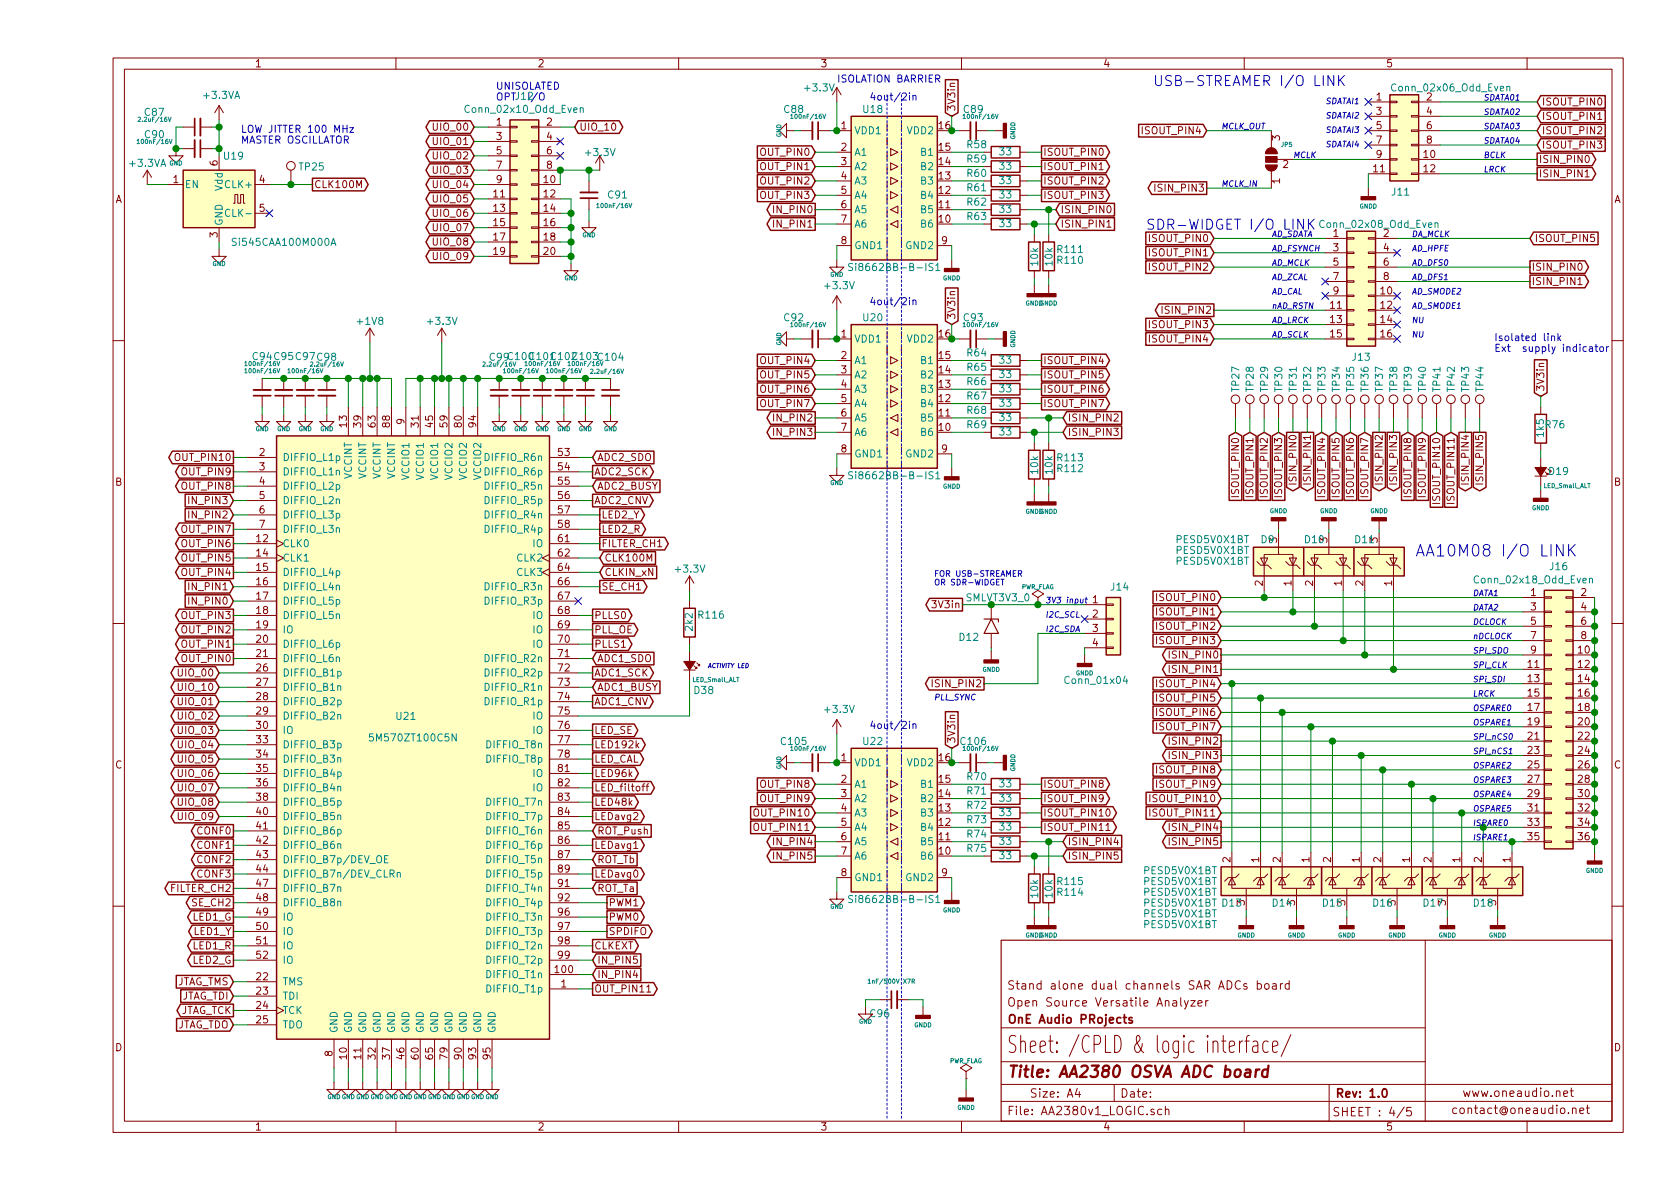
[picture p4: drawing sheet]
<svg xmlns="http://www.w3.org/2000/svg" width="297mm" height="210mm" viewBox="0 0 297 210" stroke-linecap="round" stroke-linejoin="round" font-family="sans-serif">
<defs><g id="words">
<text font-size="4.2" fill="#840000" x="178" y="186.3">Sheet: /CPLD &amp; logic interface/</text>
<text font-size="2.8" fill="#0000c2" x="250.2" y="98.4">AA10M08 I/O LINK</text>
<text font-size="2.8" fill="#840000" x="178" y="190.5">Title: AA2380 OSVA ADC board</text>
<g font-size="2.5" fill="#0000c2">
<text x="203.8" y="15.2">USB-STREAMER I/O LINK</text>
<text x="202.6" y="40.6">SDR-WIDGET I/O LINK</text>
</g>
<g font-size="2.1" fill="#840000">
<text x="178" y="178">Open Source Versatile Analyzer</text>
<text x="178" y="175">Stand alone dual channels SAR ADCs board</text>
<text x="178" y="181">OnE Audio PRojects</text>
<text x="178" y="197.2">File: AA2380v1_LOGIC.sch</text>
<text x="182" y="194.1">Size: A4</text>
<text x="198" y="194.1">Date:</text>
<text x="235.5" y="197.4">SHEET : 4/5</text>
<text x="236" y="194.1">Rev: 1.0</text>
<text x="256.5" y="197">contact@oneaudio.net</text>
<text x="258.5" y="194">www.oneaudio.net</text>
</g>
<g font-size="1.8" fill="#840000">
<text x="45" y="11.9">1</text>
<text x="95" y="11.9">2</text>
<text x="145" y="11.9">3</text>
<text x="195" y="11.9">4</text>
<text x="245" y="11.9">5</text>
<text x="243.4" y="17.8">1</text>
<text x="252.2" y="17.8">2</text>
<text x="76.9" y="23.1">UIO_00</text>
<text x="87.8" y="22.2">1</text>
<text x="96.7" y="22.2">2</text>
<text x="102.4" y="23.1">UIO_10</text>
<text x="148.7" y="22.9">1</text>
<text x="166" y="22.9">16</text>
<text x="168.9" y="19.8" transform="rotate(-90 168.9 19.8)">3V3in</text>
<text x="202.3" y="23.7">ISOUT_PIN4</text>
<text x="243.4" y="20.3">3</text>
<text x="243.4" y="22.9">5</text>
<text x="252.2" y="20.3">4</text>
<text x="252.2" y="22.9">6</text>
<text x="272.6" y="18.7">ISOUT_PIN0</text>
<text x="272.6" y="21.2">ISOUT_PIN1</text>
<text x="272.6" y="23.7">ISOUT_PIN2</text>
<text x="38.5" y="29.3" transform="rotate(-90 38.5 29.3)">6</text>
<text x="76.9" y="25.6">UIO_01</text>
<text x="76.9" y="28.2">UIO_02</text>
<text x="87.8" y="24.8">3</text>
<text x="87.8" y="27.3">5</text>
<text x="87.8" y="29.8">7</text>
<text x="96.7" y="24.8">4</text>
<text x="96.7" y="27.3">6</text>
<text x="96.7" y="29.8">8</text>
<text x="134.7" y="27.6">OUT_PIN0</text>
<text x="148.7" y="26.7">2</text>
<text x="148.7" y="29.2">3</text>
<text x="166" y="29.2">14</text>
<text x="166" y="26.7">15</text>
<text x="184.4" y="27.6">ISOUT_PIN0</text>
<text x="226.3" y="24.9" transform="rotate(-90 226.3 24.9)">3</text>
<text x="226.8" y="29.7">2</text>
<text x="243.4" y="25.4">7</text>
<text x="243.4" y="27.9">9</text>
<text x="251.8" y="27.9">10</text>
<text x="252.2" y="25.4">8</text>
<text x="272" y="28.8">ISIN_PIN0</text>
<text x="272.6" y="26.3">ISOUT_PIN3</text>
<text x="20.4" y="35.9">A</text>
<text x="30.6" y="32.4">1</text>
<text x="45.9" y="32.4">4</text>
<text x="55.5" y="33.3">CLK100M</text>
<text x="76.9" y="30.7">UIO_03</text>
<text x="76.9" y="33.3">UIO_04</text>
<text x="76.9" y="35.8">UIO_05</text>
<text x="87.3" y="34.9">11</text>
<text x="87.8" y="32.4">9</text>
<text x="96.2" y="32.4">10</text>
<text x="96.2" y="34.9">12</text>
<text x="134.7" y="30.1">OUT_PIN1</text>
<text x="134.7" y="32.6">OUT_PIN2</text>
<text x="134.7" y="35.2">OUT_PIN3</text>
<text x="148.7" y="31.7">4</text>
<text x="148.7" y="34.3">5</text>
<text x="166" y="34.3">12</text>
<text x="166" y="31.7">13</text>
<text x="184.4" y="30.1">ISOUT_PIN1</text>
<text x="184.4" y="32.6">ISOUT_PIN2</text>
<text x="184.4" y="35.2">ISOUT_PIN3</text>
<text x="204.7" y="33.9">ISIN_PIN3</text>
<text x="226.3" y="32.5" transform="rotate(-90 226.3 32.5)">1</text>
<text x="242.9" y="30.5">11</text>
<text x="251.8" y="30.5">12</text>
<text x="272" y="31.4">ISIN_PIN1</text>
<text x="285.4" y="35.9">A</text>
<text x="45.9" y="37.5">5</text>
<text x="76.9" y="38.3">UIO_06</text>
<text x="76.9" y="40.9">UIO_07</text>
<text x="87.3" y="37.5">13</text>
<text x="87.3" y="40">15</text>
<text x="96.2" y="37.5">14</text>
<text x="96.2" y="40">16</text>
<text x="137.2" y="37.7">IN_PIN0</text>
<text x="137.2" y="40.3">IN_PIN1</text>
<text x="148.7" y="36.8">6</text>
<text x="148.7" y="39.4">7</text>
<text x="166" y="39.4">10</text>
<text x="166" y="36.8">11</text>
<text x="187.5" y="37.7">ISIN_PIN0</text>
<text x="187.5" y="40.3">ISIN_PIN1</text>
<text x="235.7" y="41.9">1</text>
<text x="38.5" y="42" transform="rotate(-90 38.5 42)">3</text>
<text x="76.9" y="43.4">UIO_08</text>
<text x="76.9" y="46">UIO_09</text>
<text x="87.3" y="42.5">17</text>
<text x="87.3" y="45.1">19</text>
<text x="96.2" y="42.5">18</text>
<text x="96.2" y="45.1">20</text>
<text x="148.7" y="43.2">8</text>
<text x="166.5" y="43.2">9</text>
<text x="203.5" y="42.8">ISOUT_PIN0</text>
<text x="203.5" y="45.3">ISOUT_PIN1</text>
<text x="203.5" y="47.9">ISOUT_PIN2</text>
<text x="235.7" y="44.4">3</text>
<text x="235.7" y="47">5</text>
<text x="244.6" y="44.4">4</text>
<text x="244.6" y="47">6</text>
<text x="270.8" y="47.9">ISIN_PIN0</text>
<text x="271.3" y="42.8">ISOUT_PIN5</text>
<text x="235.7" y="49.5">7</text>
<text x="235.7" y="52.1">9</text>
<text x="244.1" y="52.1">10</text>
<text x="244.6" y="49.5">8</text>
<text x="270.8" y="50.4">ISIN_PIN1</text>
<text x="148.7" y="59.7">1</text>
<text x="166" y="59.7">16</text>
<text x="168.9" y="56.6" transform="rotate(-90 168.9 56.6)">3V3in</text>
<text x="203.5" y="58">ISOUT_PIN3</text>
<text x="206" y="55.5">ISIN_PIN2</text>
<text x="235.3" y="54.6">11</text>
<text x="235.3" y="57.1">13</text>
<text x="235.3" y="59.7">15</text>
<text x="244.1" y="54.6">12</text>
<text x="244.1" y="57.1">14</text>
<text x="244.1" y="59.7">16</text>
<text x="134.7" y="64.4">OUT_PIN4</text>
<text x="148.7" y="63.5">2</text>
<text x="166" y="63.5">15</text>
<text x="184.4" y="64.4">ISOUT_PIN4</text>
<text x="203.5" y="60.6">ISOUT_PIN4</text>
<text x="134.7" y="66.9">OUT_PIN5</text>
<text x="134.7" y="69.5">OUT_PIN6</text>
<text x="148.7" y="66">3</text>
<text x="148.7" y="68.6">4</text>
<text x="148.7" y="71.1">5</text>
<text x="166" y="71.1">12</text>
<text x="166" y="68.6">13</text>
<text x="166" y="66">14</text>
<text x="184.4" y="66.9">ISOUT_PIN5</text>
<text x="184.4" y="69.5">ISOUT_PIN6</text>
<text x="273" y="69.3" transform="rotate(-90 273 69.3)">3V3in</text>
<text x="61.3" y="75.5" transform="rotate(-90 61.3 75.5)">13</text>
<text x="63.9" y="75.5" transform="rotate(-90 63.9 75.5)">39</text>
<text x="66.4" y="75.5" transform="rotate(-90 66.4 75.5)">63</text>
<text x="69" y="75.5" transform="rotate(-90 69 75.5)">88</text>
<text x="71.5" y="75" transform="rotate(-90 71.5 75)">9</text>
<text x="74" y="75.5" transform="rotate(-90 74 75.5)">31</text>
<text x="76.6" y="75.5" transform="rotate(-90 76.6 75.5)">45</text>
<text x="79.1" y="75.5" transform="rotate(-90 79.1 75.5)">59</text>
<text x="81.7" y="75.5" transform="rotate(-90 81.7 75.5)">80</text>
<text x="84.2" y="75.5" transform="rotate(-90 84.2 75.5)">94</text>
<text x="134.7" y="72">OUT_PIN7</text>
<text x="137.2" y="74.5">IN_PIN2</text>
<text x="137.2" y="77.1">IN_PIN3</text>
<text x="148.7" y="73.7">6</text>
<text x="148.7" y="76.2">7</text>
<text x="166" y="76.2">10</text>
<text x="166" y="73.7">11</text>
<text x="184.4" y="72">ISOUT_PIN7</text>
<text x="188.7" y="74.5">ISIN_PIN2</text>
<text x="188.7" y="77.1">ISIN_PIN3</text>
<text x="31.4" y="81.5">OUT_PIN10</text>
<text x="45.9" y="80.6">2</text>
<text x="45.9" y="83.2">3</text>
<text x="98.7" y="80.6">53</text>
<text x="98.7" y="83.2">54</text>
<text x="105.6" y="81.5">ADC2_SDO</text>
<text x="148.7" y="80">8</text>
<text x="166.5" y="80">9</text>
<text x="20.4" y="85.9">B</text>
<text x="32.4" y="86.6">OUT_PIN8</text>
<text x="32.4" y="84.1">OUT_PIN9</text>
<text x="33.8" y="89.1">IN_PIN3</text>
<text x="45.9" y="85.7">4</text>
<text x="45.9" y="88.3">5</text>
<text x="98.7" y="85.7">55</text>
<text x="98.7" y="88.3">56</text>
<text x="105" y="84.1">ADC2_SCK</text>
<text x="105" y="89.1">ADC2_CNV</text>
<text x="105.6" y="86.6">ADC2_BUSY</text>
<text x="219.1" y="87.5" transform="rotate(-90 219.1 87.5)">ISOUT_PIN0</text>
<text x="221.6" y="87.5" transform="rotate(-90 221.6 87.5)">ISOUT_PIN1</text>
<text x="224.2" y="87.5" transform="rotate(-90 224.2 87.5)">ISOUT_PIN2</text>
<text x="226.7" y="87.5" transform="rotate(-90 226.7 87.5)">ISOUT_PIN3</text>
<text x="229.2" y="85.1" transform="rotate(-90 229.2 85.1)">ISIN_PIN0</text>
<text x="231.8" y="85.1" transform="rotate(-90 231.8 85.1)">ISIN_PIN1</text>
<text x="234.3" y="87.5" transform="rotate(-90 234.3 87.5)">ISOUT_PIN4</text>
<text x="236.9" y="87.5" transform="rotate(-90 236.9 87.5)">ISOUT_PIN5</text>
<text x="239.4" y="87.5" transform="rotate(-90 239.4 87.5)">ISOUT_PIN6</text>
<text x="241.9" y="87.5" transform="rotate(-90 241.9 87.5)">ISOUT_PIN7</text>
<text x="244.5" y="85.1" transform="rotate(-90 244.5 85.1)">ISIN_PIN2</text>
<text x="247" y="85.1" transform="rotate(-90 247 85.1)">ISIN_PIN3</text>
<text x="249.6" y="87.5" transform="rotate(-90 249.6 87.5)">ISOUT_PIN8</text>
<text x="252.1" y="87.5" transform="rotate(-90 252.1 87.5)">ISOUT_PIN9</text>
<text x="254.6" y="88.5" transform="rotate(-90 254.6 88.5)">ISOUT_PIN10</text>
<text x="257.2" y="88.5" transform="rotate(-90 257.2 88.5)">ISOUT_PIN11</text>
<text x="259.7" y="85.1" transform="rotate(-90 259.7 85.1)">ISIN_PIN4</text>
<text x="262.3" y="85.1" transform="rotate(-90 262.3 85.1)">ISIN_PIN5</text>
<text x="285.4" y="85.9">B</text>
<text x="32.4" y="94.2">OUT_PIN7</text>
<text x="33.8" y="91.7">IN_PIN2</text>
<text x="45.4" y="95.9">12</text>
<text x="45.9" y="90.8">6</text>
<text x="45.9" y="93.3">7</text>
<text x="98.7" y="90.8">57</text>
<text x="98.7" y="93.3">58</text>
<text x="98.7" y="95.9">61</text>
<text x="106.3" y="91.7">LED2_Y</text>
<text x="106.3" y="94.2">LED2_R</text>
<text x="32.4" y="101.8">OUT_PIN4</text>
<text x="32.4" y="99.3">OUT_PIN5</text>
<text x="32.4" y="96.8">OUT_PIN6</text>
<text x="45.4" y="98.4">14</text>
<text x="45.4" y="101">15</text>
<text x="98.7" y="98.4">62</text>
<text x="98.7" y="101">64</text>
<text x="106.3" y="96.8">FILTER_CH1</text>
<text x="106.8" y="101.8">CLKIN_xN</text>
<text x="106.8" y="99.3">CLK100M</text>
<text x="33.8" y="106.9">IN_PIN0</text>
<text x="33.8" y="104.4">IN_PIN1</text>
<text x="45.4" y="103.5">16</text>
<text x="45.4" y="106">17</text>
<text x="98.7" y="103.5">66</text>
<text x="98.7" y="106">67</text>
<text x="106.3" y="104.4">SE_CH1</text>
<text x="165.2" y="107.6">3V3in</text>
<text x="193.2" y="106.7">1</text>
<text x="204.8" y="106.3">ISOUT_PIN0</text>
<text x="223.3" y="103.6" transform="rotate(-90 223.3 103.6)">2</text>
<text x="228.3" y="103.6" transform="rotate(-90 228.3 103.6)">1</text>
<text x="232.2" y="103.6" transform="rotate(-90 232.2 103.6)">2</text>
<text x="237.2" y="103.6" transform="rotate(-90 237.2 103.6)">1</text>
<text x="241" y="103.6" transform="rotate(-90 241 103.6)">2</text>
<text x="246.1" y="103.6" transform="rotate(-90 246.1 103.6)">1</text>
<text x="270.7" y="105.4">1</text>
<text x="270.7" y="107.9">3</text>
<text x="279.6" y="105.4">2</text>
<text x="279.6" y="107.9">4</text>
<text x="32.4" y="112">OUT_PIN2</text>
<text x="32.4" y="109.5">OUT_PIN3</text>
<text x="45.4" y="108.6">18</text>
<text x="45.4" y="111.1">19</text>
<text x="45.4" y="113.7">20</text>
<text x="98.7" y="108.6">68</text>
<text x="98.7" y="111.1">69</text>
<text x="98.7" y="113.7">70</text>
<text x="105" y="109.5">PLLS0</text>
<text x="105" y="112">PLL_OE</text>
<text x="193.2" y="109.2">2</text>
<text x="193.2" y="111.8">3</text>
<text x="204.8" y="108.8">ISOUT_PIN1</text>
<text x="204.8" y="111.4">ISOUT_PIN2</text>
<text x="204.8" y="113.9">ISOUT_PIN3</text>
<text x="270.7" y="110.5">5</text>
<text x="270.7" y="113">7</text>
<text x="279.6" y="110.5">6</text>
<text x="279.6" y="113">8</text>
<text x="31.9" y="119.6">UIO_00</text>
<text x="32.4" y="117.1">OUT_PIN0</text>
<text x="32.4" y="114.5">OUT_PIN1</text>
<text x="45.4" y="116.2">21</text>
<text x="45.4" y="118.7">26</text>
<text x="98.7" y="116.2">71</text>
<text x="98.7" y="118.7">72</text>
<text x="105" y="119.6">ADC1_SCK</text>
<text x="105" y="114.5">PLLS1</text>
<text x="105.6" y="117.1">ADC1_SDO</text>
<text x="193.2" y="114.3">4</text>
<text x="207.3" y="116.5">ISIN_PIN0</text>
<text x="207.3" y="119">ISIN_PIN1</text>
<text x="270.2" y="118.1">11</text>
<text x="270.7" y="115.6">9</text>
<text x="279.1" y="115.6">10</text>
<text x="279.1" y="118.1">12</text>
<text x="31.9" y="124.7">UIO_01</text>
<text x="31.9" y="122.2">UIO_10</text>
<text x="45.4" y="121.3">27</text>
<text x="45.4" y="123.8">28</text>
<text x="98.7" y="121.3">73</text>
<text x="98.7" y="123.8">74</text>
<text x="105" y="124.7">ADC1_CNV</text>
<text x="105.6" y="122.2">ADC1_BUSY</text>
<text x="165.4" y="121.5">ISIN_PIN2</text>
<text x="204.8" y="124.1">ISOUT_PIN5</text>
<text x="204.8" y="121.5">ISOUT_PIN4</text>
<text x="270.2" y="120.6">13</text>
<text x="270.2" y="123.2">15</text>
<text x="270.2" y="125.7">17</text>
<text x="279.1" y="120.6">14</text>
<text x="279.1" y="123.2">16</text>
<text x="279.1" y="125.7">18</text>
<text x="31.9" y="127.2">UIO_02</text>
<text x="31.9" y="129.8">UIO_03</text>
<text x="45.4" y="126.4">29</text>
<text x="45.4" y="128.9">30</text>
<text x="45.4" y="131.4">33</text>
<text x="98.7" y="126.4">75</text>
<text x="98.7" y="128.9">76</text>
<text x="98.7" y="131.4">77</text>
<text x="105" y="129.8">LED_SE</text>
<text x="168.9" y="131.5" transform="rotate(-90 168.9 131.5)">3V3in</text>
<text x="204.8" y="126.6">ISOUT_PIN6</text>
<text x="204.8" y="129.2">ISOUT_PIN7</text>
<text x="207.3" y="131.7">ISIN_PIN2</text>
<text x="270.2" y="128.3">19</text>
<text x="270.2" y="130.8">21</text>
<text x="279.1" y="128.3">20</text>
<text x="279.1" y="130.8">22</text>
<text x="20.4" y="135.9">C</text>
<text x="31.9" y="132.3">UIO_04</text>
<text x="31.9" y="134.9">UIO_05</text>
<text x="31.9" y="137.4">UIO_06</text>
<text x="45.4" y="134">34</text>
<text x="45.4" y="136.5">35</text>
<text x="98.7" y="134">78</text>
<text x="98.7" y="136.5">81</text>
<text x="105" y="137.4">LED96k</text>
<text x="105" y="132.3">LED192k</text>
<text x="105" y="134.9">LED_CAL</text>
<text x="148.7" y="134.6">1</text>
<text x="166" y="134.6">16</text>
<text x="204.8" y="136.8">ISOUT_PIN8</text>
<text x="207.3" y="134.2">ISIN_PIN3</text>
<text x="270.2" y="133.3">23</text>
<text x="270.2" y="135.9">25</text>
<text x="279.1" y="133.3">24</text>
<text x="279.1" y="135.9">26</text>
<text x="285.4" y="135.9">C</text>
<text x="31.9" y="139.9">UIO_07</text>
<text x="31.9" y="142.5">UIO_08</text>
<text x="45.4" y="139.1">36</text>
<text x="45.4" y="141.6">38</text>
<text x="98.7" y="139.1">82</text>
<text x="98.7" y="141.6">83</text>
<text x="105" y="142.5">LED48k</text>
<text x="105" y="139.9">LED_filtoff</text>
<text x="134.7" y="139.3">OUT_PIN8</text>
<text x="134.7" y="141.9">OUT_PIN9</text>
<text x="148.7" y="138.4">2</text>
<text x="148.7" y="141">3</text>
<text x="148.7" y="143.5">4</text>
<text x="166" y="143.5">13</text>
<text x="166" y="141">14</text>
<text x="166" y="138.4">15</text>
<text x="184.4" y="139.3">ISOUT_PIN8</text>
<text x="184.4" y="141.9">ISOUT_PIN9</text>
<text x="203.8" y="141.9">ISOUT_PIN10</text>
<text x="204.8" y="139.3">ISOUT_PIN9</text>
<text x="270.2" y="138.4">27</text>
<text x="270.2" y="141">29</text>
<text x="270.2" y="143.5">31</text>
<text x="279.1" y="138.4">28</text>
<text x="279.1" y="141">30</text>
<text x="279.1" y="143.5">32</text>
<text x="31.9" y="145">UIO_09</text>
<text x="35" y="147.6">CONF0</text>
<text x="45.4" y="144.1">40</text>
<text x="45.4" y="146.7">41</text>
<text x="45.4" y="149.2">42</text>
<text x="98.7" y="144.1">84</text>
<text x="98.7" y="146.7">85</text>
<text x="98.7" y="149.2">86</text>
<text x="105" y="145">LEDavg2</text>
<text x="105.6" y="147.6">ROT_Push</text>
<text x="133.7" y="144.4">OUT_PIN10</text>
<text x="133.7" y="146.9">OUT_PIN11</text>
<text x="137.2" y="149.5">IN_PIN4</text>
<text x="148.7" y="146">5</text>
<text x="148.7" y="148.6">6</text>
<text x="166" y="148.6">11</text>
<text x="166" y="146">12</text>
<text x="184.4" y="144.4">ISOUT_PIN10</text>
<text x="184.4" y="146.9">ISOUT_PIN11</text>
<text x="188.7" y="149.5">ISIN_PIN4</text>
<text x="203.8" y="144.4">ISOUT_PIN11</text>
<text x="207.3" y="146.9">ISIN_PIN4</text>
<text x="207.3" y="149.5">ISIN_PIN5</text>
<text x="270.2" y="146">33</text>
<text x="270.2" y="148.6">35</text>
<text x="279.1" y="146">34</text>
<text x="279.1" y="148.6">36</text>
<text x="35" y="150.1">CONF1</text>
<text x="35" y="152.6">CONF2</text>
<text x="35" y="155.2">CONF3</text>
<text x="45.4" y="151.8">43</text>
<text x="45.4" y="154.3">44</text>
<text x="98.7" y="151.8">87</text>
<text x="98.7" y="154.3">89</text>
<text x="105" y="155.2">LEDavg0</text>
<text x="105" y="150.1">LEDavg1</text>
<text x="105.6" y="152.6">ROT_Tb</text>
<text x="137.2" y="152">IN_PIN5</text>
<text x="148.7" y="151.1">7</text>
<text x="148.7" y="154.9">8</text>
<text x="166" y="151.1">10</text>
<text x="166.5" y="154.9">9</text>
<text x="188.7" y="152">ISIN_PIN5</text>
<text x="217.6" y="152.5" transform="rotate(-90 217.6 152.5)">2</text>
<text x="222.6" y="152.5" transform="rotate(-90 222.6 152.5)">1</text>
<text x="226.4" y="152.5" transform="rotate(-90 226.4 152.5)">2</text>
<text x="231.5" y="152.5" transform="rotate(-90 231.5 152.5)">1</text>
<text x="235.3" y="152.5" transform="rotate(-90 235.3 152.5)">2</text>
<text x="240.4" y="152.5" transform="rotate(-90 240.4 152.5)">1</text>
<text x="244.2" y="152.5" transform="rotate(-90 244.2 152.5)">2</text>
<text x="249.3" y="152.5" transform="rotate(-90 249.3 152.5)">1</text>
<text x="253.1" y="152.5" transform="rotate(-90 253.1 152.5)">2</text>
<text x="258.2" y="152.5" transform="rotate(-90 258.2 152.5)">1</text>
<text x="262" y="152.5" transform="rotate(-90 262 152.5)">2</text>
<text x="267.1" y="152.5" transform="rotate(-90 267.1 152.5)">1</text>
<text x="30.3" y="157.7">FILTER_CH2</text>
<text x="34.1" y="160.3">SE_CH2</text>
<text x="45.4" y="156.8">47</text>
<text x="45.4" y="159.4">48</text>
<text x="45.4" y="161.9">49</text>
<text x="98.7" y="156.8">91</text>
<text x="98.7" y="159.4">92</text>
<text x="98.7" y="161.9">96</text>
<text x="105.6" y="157.7">ROT_Ta</text>
<text x="107.6" y="160.3">PWM1</text>
<text x="34.1" y="162.8">LED1_G</text>
<text x="34.2" y="167.9">LED1_R</text>
<text x="34.3" y="165.3">LED1_Y</text>
<text x="45.4" y="164.5">50</text>
<text x="45.4" y="167">51</text>
<text x="98.7" y="164.5">97</text>
<text x="98.7" y="167">98</text>
<text x="105" y="167.9">CLKEXT</text>
<text x="107.6" y="165.3">SPDIFO</text>
<text x="107.6" y="162.8">PWM0</text>
<text x="34.1" y="170.4">LED2_G</text>
<text x="45.4" y="173.3">22</text>
<text x="45.4" y="169.5">52</text>
<text x="98.2" y="172.1">100</text>
<text x="98.7" y="169.5">99</text>
<text x="105.6" y="173">IN_PIN4</text>
<text x="105.6" y="170.4">IN_PIN5</text>
<text x="31.1" y="174.2">JTAG_TMS</text>
<text x="31.7" y="179.3">JTAG_TCK</text>
<text x="31.9" y="176.8">JTAG_TDI</text>
<text x="45.4" y="175.9">23</text>
<text x="45.4" y="178.4">24</text>
<text x="99.2" y="174.6">1</text>
<text x="105" y="175.5">OUT_PIN11</text>
<text x="20.4" y="185.9">D</text>
<text x="31.1" y="181.9">JTAG_TDO</text>
<text x="45.4" y="181">25</text>
<text x="285.4" y="185.9">D</text>
<text x="58.8" y="186.8" transform="rotate(-90 58.8 186.8)">8</text>
<text x="61.3" y="187.3" transform="rotate(-90 61.3 187.3)">10</text>
<text x="63.9" y="187.3" transform="rotate(-90 63.9 187.3)">11</text>
<text x="66.4" y="187.3" transform="rotate(-90 66.4 187.3)">32</text>
<text x="69" y="187.3" transform="rotate(-90 69 187.3)">37</text>
<text x="71.5" y="187.3" transform="rotate(-90 71.5 187.3)">46</text>
<text x="74" y="187.3" transform="rotate(-90 74 187.3)">60</text>
<text x="76.6" y="187.3" transform="rotate(-90 76.6 187.3)">65</text>
<text x="79.1" y="187.3" transform="rotate(-90 79.1 187.3)">79</text>
<text x="81.7" y="187.3" transform="rotate(-90 81.7 187.3)">90</text>
<text x="84.2" y="187.3" transform="rotate(-90 84.2 187.3)">93</text>
<text x="86.7" y="187.3" transform="rotate(-90 86.7 187.3)">95</text>
<text x="45" y="199.9">1</text>
<text x="95" y="199.9">2</text>
<text x="145" y="199.9">3</text>
<text x="195" y="199.9">4</text>
<text x="245" y="199.9">5</text>
</g>
<g font-size="1.8" fill="#008484">
<text x="36.1" y="17.5">+3.3VA</text>
<text x="91.2" y="17.6">J12</text>
<text x="142.4" y="16.2">+3.3V</text>
<text x="246.5" y="16.2">Conn_02x06_Odd_Even</text>
<text x="25.7" y="20.5">C87</text>
<text x="82.7" y="20">Conn_02x10_Odd_Even</text>
<text x="138.7" y="20">C88</text>
<text x="151" y="23.7">VDD1</text>
<text x="152.7" y="20">U18</text>
<text x="160.5" y="23.7">VDD2</text>
<text x="170.5" y="20">C89</text>
<text x="23.1" y="29.5">+3.3VA</text>
<text x="25.7" y="24.4">C90</text>
<text x="39.6" y="28.2">U19</text>
<text x="103.7" y="27.6">+3.3V</text>
<text x="151" y="27.6">A1</text>
<text x="163" y="27.6">B1</text>
<text x="171.1" y="26.2">R58</text>
<text x="171.1" y="28.7">R59</text>
<text x="176.8" y="27.5">33</text>
<text x="32.6" y="33.3">EN</text>
<text x="39.4" y="33.7" transform="rotate(-90 39.4 33.7)">Vdd</text>
<text x="40.2" y="33.3">CLK+</text>
<text x="53" y="30.1">TP25</text>
<text x="107.6" y="35.1">C91</text>
<text x="151" y="30.1">A2</text>
<text x="151" y="32.6">A3</text>
<text x="151" y="35.2">A4</text>
<text x="163" y="35.2">B4</text>
<text x="163" y="32.6">B3</text>
<text x="163" y="30.1">B2</text>
<text x="171.1" y="33.8">R61</text>
<text x="171.1" y="31.3">R60</text>
<text x="176.8" y="35.1">33</text>
<text x="176.8" y="32.6">33</text>
<text x="176.8" y="30">33</text>
<text x="246.2" y="34.6">J11</text>
<text x="39.4" y="40" transform="rotate(-90 39.4 40)">GND</text>
<text x="40.6" y="38.3">CLK-</text>
<text x="151" y="37.7">A5</text>
<text x="151" y="40.3">A6</text>
<text x="163" y="40.3">B6</text>
<text x="163" y="37.7">B5</text>
<text x="171.1" y="36.4">R62</text>
<text x="171.1" y="38.9">R63</text>
<text x="176.8" y="37.6">33</text>
<text x="176.8" y="40.2">33</text>
<text x="233.8" y="40.3">Conn_02x08_Odd_Even</text>
<text x="244.6" y="41.9">2</text>
<text x="41.6" y="43.5">Si545CAA100M000A</text>
<text x="151" y="44.1">GND1</text>
<text x="151.5" y="47.9">Si8662BB-B-IS1</text>
<text x="160.3" y="44.1">GND2</text>
<text x="183.6" y="46.9" transform="rotate(-90 183.6 46.9)">10k</text>
<text x="186.1" y="46.9" transform="rotate(-90 186.1 46.9)">10k</text>
<text x="187.1" y="46.7">R110</text>
<text x="187.1" y="44.7">R111</text>
<text x="146" y="51.1">+3.3V</text>
<text x="63.3" y="57.4">+1V8</text>
<text x="75.8" y="57.4">+3.3V</text>
<text x="138.7" y="56.8">C92</text>
<text x="152.7" y="56.8">U20</text>
<text x="170.5" y="56.8">C93</text>
<text x="44.7" y="63.7">C94 C95 C97 C98</text>
<text x="86.6" y="63.8">C99C100C101C102C103C104</text>
<text x="151" y="60.6">VDD1</text>
<text x="151" y="64.4">A1</text>
<text x="160.5" y="60.6">VDD2</text>
<text x="163" y="64.4">B1</text>
<text x="171.1" y="63">R64</text>
<text x="171.1" y="65.6">R65</text>
<text x="176.8" y="64.3">33</text>
<text x="239.2" y="63.8">J13</text>
<text x="151" y="66.9">A2</text>
<text x="151" y="69.5">A3</text>
<text x="163" y="69.5">B3</text>
<text x="163" y="66.9">B2</text>
<text x="171.1" y="70.7">R67</text>
<text x="171.1" y="68.1">R66</text>
<text x="176.8" y="71.9">33</text>
<text x="176.8" y="69.4">33</text>
<text x="176.8" y="66.8">33</text>
<text x="219.1" y="69.2" transform="rotate(-90 219.1 69.2)">TP27</text>
<text x="221.7" y="69.2" transform="rotate(-90 221.7 69.2)">TP28</text>
<text x="224.2" y="69.2" transform="rotate(-90 224.2 69.2)">TP29</text>
<text x="226.7" y="69.2" transform="rotate(-90 226.7 69.2)">TP30</text>
<text x="229.3" y="69.2" transform="rotate(-90 229.3 69.2)">TP31</text>
<text x="231.8" y="69.2" transform="rotate(-90 231.8 69.2)">TP32</text>
<text x="234.4" y="69.2" transform="rotate(-90 234.4 69.2)">TP33</text>
<text x="236.9" y="69.2" transform="rotate(-90 236.9 69.2)">TP34</text>
<text x="239.4" y="69.2" transform="rotate(-90 239.4 69.2)">TP35</text>
<text x="242" y="69.2" transform="rotate(-90 242 69.2)">TP36</text>
<text x="244.5" y="69.2" transform="rotate(-90 244.5 69.2)">TP37</text>
<text x="247.1" y="69.2" transform="rotate(-90 247.1 69.2)">TP38</text>
<text x="249.6" y="69.2" transform="rotate(-90 249.6 69.2)">TP39</text>
<text x="252.1" y="69.2" transform="rotate(-90 252.1 69.2)">TP40</text>
<text x="254.7" y="69.2" transform="rotate(-90 254.7 69.2)">TP41</text>
<text x="257.2" y="69.2" transform="rotate(-90 257.2 69.2)">TP42</text>
<text x="259.8" y="69.2" transform="rotate(-90 259.8 69.2)">TP43</text>
<text x="262.3" y="69.2" transform="rotate(-90 262.3 69.2)">TP44</text>
<text x="151" y="72">A4</text>
<text x="151" y="74.5">A5</text>
<text x="151" y="77.1">A6</text>
<text x="163" y="77.1">B6</text>
<text x="163" y="74.5">B5</text>
<text x="163" y="72">B4</text>
<text x="171.1" y="73.2">R68</text>
<text x="171.1" y="75.7">R69</text>
<text x="176.8" y="74.5">33</text>
<text x="176.8" y="77">33</text>
<text x="273" y="77.2" transform="rotate(-90 273 77.2)">1k5</text>
<text x="273.3" y="75.7">R76</text>
<text x="49.9" y="81.5">DIFFIO_L1p</text>
<text x="86" y="81.5">DIFFIO_R6n</text>
<text x="151" y="80.9">GND1</text>
<text x="160.3" y="80.9">GND2</text>
<text x="183.6" y="83.7" transform="rotate(-90 183.6 83.7)">10k</text>
<text x="186.1" y="83.7" transform="rotate(-90 186.1 83.7)">10k</text>
<text x="187.1" y="83.5">R112</text>
<text x="187.1" y="81.6">R113</text>
<text x="273.9" y="84">D19</text>
<text x="49.9" y="84.1">DIFFIO_L1n</text>
<text x="49.9" y="86.6">DIFFIO_L2p</text>
<text x="49.9" y="89.1">DIFFIO_L2n</text>
<text x="62.2" y="84.7" transform="rotate(-90 62.2 84.7)">VCCINT</text>
<text x="64.8" y="84.7" transform="rotate(-90 64.8 84.7)">VCCINT</text>
<text x="67.3" y="84.7" transform="rotate(-90 67.3 84.7)">VCCINT</text>
<text x="69.8" y="84.7" transform="rotate(-90 69.8 84.7)">VCCINT</text>
<text x="72.4" y="84.7" transform="rotate(-90 72.4 84.7)">VCCIO1</text>
<text x="74.9" y="84.7" transform="rotate(-90 74.9 84.7)">VCCIO1</text>
<text x="77.5" y="84.7" transform="rotate(-90 77.5 84.7)">VCCIO1</text>
<text x="80" y="84.7" transform="rotate(-90 80 84.7)">VCCIO2</text>
<text x="82.5" y="84.7" transform="rotate(-90 82.5 84.7)">VCCIO2</text>
<text x="85.1" y="84.7" transform="rotate(-90 85.1 84.7)">VCCIO2</text>
<text x="86" y="84.1">DIFFIO_R6p</text>
<text x="86" y="86.6">DIFFIO_R5n</text>
<text x="86" y="89.1">DIFFIO_R5p</text>
<text x="151.5" y="84.8">Si8662BB-B-IS1</text>
<text x="49.9" y="91.7">DIFFIO_L3p</text>
<text x="49.9" y="94.2">DIFFIO_L3n</text>
<text x="86" y="91.7">DIFFIO_R4n</text>
<text x="86" y="94.2">DIFFIO_R4p</text>
<text x="225.8" y="96" transform="rotate(-90 225.8 96)">3</text>
<text x="234.7" y="96" transform="rotate(-90 234.7 96)">3</text>
<text x="243.6" y="96" transform="rotate(-90 243.6 96)">3</text>
<text x="49.9" y="96.8">CLK0</text>
<text x="49.9" y="99.3">CLK1</text>
<text x="49.9" y="101.8">DIFFIO_L4p</text>
<text x="91.5" y="99.3">CLK2</text>
<text x="91.5" y="101.8">CLK3</text>
<text x="94.3" y="96.8">IO</text>
<text x="119.6" y="101.3">+3.3V</text>
<text x="208.1" y="99.9">PESD5V0X1BT</text>
<text x="208.1" y="98">PESD5V0X1BT</text>
<text x="208.1" y="96.1">PESD5V0X1BT</text>
<text x="230.8" y="96.1">D10</text>
<text x="239.6" y="96.1">D11</text>
<text x="274.1" y="100.8">J16</text>
<text x="49.9" y="104.4">DIFFIO_L4n</text>
<text x="49.9" y="106.9">DIFFIO_L5p</text>
<text x="86" y="104.4">DIFFIO_R3n</text>
<text x="86" y="106.9">DIFFIO_R3p</text>
<text x="170.9" y="106.3">SMLVT3V3_0</text>
<text x="196.5" y="104.4">J14</text>
<text x="261.1" y="103.2">Conn_02x18_Odd_Even</text>
<text x="49.9" y="109.5">DIFFIO_L5n</text>
<text x="49.9" y="112">IO</text>
<text x="94.3" y="109.5">IO</text>
<text x="94.3" y="112">IO</text>
<text x="122.5" y="111.5" transform="rotate(-90 122.5 111.5)">2k2</text>
<text x="123.6" y="109.4">R116</text>
<text x="169.7" y="113.3">D12</text>
<text x="49.9" y="114.5">DIFFIO_L6p</text>
<text x="49.9" y="117.1">DIFFIO_L6n</text>
<text x="49.9" y="119.6">DIFFIO_B1p</text>
<text x="86" y="117.1">DIFFIO_R2n</text>
<text x="86" y="119.6">DIFFIO_R2p</text>
<text x="94.3" y="114.5">IO</text>
<text x="49.9" y="122.2">DIFFIO_B1n</text>
<text x="49.9" y="124.7">DIFFIO_B2p</text>
<text x="86" y="122.2">DIFFIO_R1n</text>
<text x="86" y="124.7">DIFFIO_R1p</text>
<text x="122.8" y="122.7">D38</text>
<text x="188.6" y="120.9">Conn_01x04</text>
<text x="49.9" y="127.2">DIFFIO_B2n</text>
<text x="49.9" y="129.8">IO</text>
<text x="66" y="131.1">5M570ZT100C5N</text>
<text x="70.1" y="127.3">U21</text>
<text x="94.3" y="127.2">IO</text>
<text x="94.3" y="129.8">IO</text>
<text x="138.2" y="131.7">C105</text>
<text x="146" y="126.1">+3.3V</text>
<text x="152.7" y="131.7">U22</text>
<text x="170" y="131.7">C106</text>
<text x="49.9" y="132.3">DIFFIO_B3p</text>
<text x="49.9" y="134.9">DIFFIO_B3n</text>
<text x="49.9" y="137.4">DIFFIO_B4p</text>
<text x="86.2" y="132.3">DIFFIO_T8n</text>
<text x="86.2" y="134.9">DIFFIO_T8p</text>
<text x="94.3" y="137.4">IO</text>
<text x="151" y="135.5">VDD1</text>
<text x="160.5" y="135.5">VDD2</text>
<text x="171.1" y="138">R70</text>
<text x="49.9" y="139.9">DIFFIO_B4n</text>
<text x="49.9" y="142.5">DIFFIO_B5p</text>
<text x="86.2" y="142.5">DIFFIO_T7n</text>
<text x="94.3" y="139.9">IO</text>
<text x="151" y="139.3">A1</text>
<text x="151" y="141.9">A2</text>
<text x="163" y="141.9">B2</text>
<text x="163" y="139.3">B1</text>
<text x="171.1" y="143">R72</text>
<text x="171.1" y="140.5">R71</text>
<text x="176.8" y="139.2">33</text>
<text x="176.8" y="141.8">33</text>
<text x="49.9" y="145">DIFFIO_B5n</text>
<text x="49.9" y="147.6">DIFFIO_B6p</text>
<text x="86.2" y="145">DIFFIO_T7p</text>
<text x="86.2" y="147.6">DIFFIO_T6n</text>
<text x="151" y="144.4">A3</text>
<text x="151" y="146.9">A4</text>
<text x="151" y="149.5">A5</text>
<text x="163" y="149.5">B5</text>
<text x="163" y="146.9">B4</text>
<text x="163" y="144.4">B3</text>
<text x="171.1" y="145.6">R73</text>
<text x="171.1" y="148.1">R74</text>
<text x="176.8" y="146.9">33</text>
<text x="176.8" y="144.3">33</text>
<text x="176.8" y="149.4">33</text>
<text x="49.9" y="150.1">DIFFIO_B6n</text>
<text x="49.9" y="152.6">DIFFIO_B7p/DEV_OE</text>
<text x="49.9" y="155.2">DIFFIO_B7n/DEV_CLRn</text>
<text x="86.2" y="150.1">DIFFIO_T6p</text>
<text x="86.2" y="152.6">DIFFIO_T5n</text>
<text x="86.2" y="155.2">DIFFIO_T5p</text>
<text x="151" y="152">A6</text>
<text x="151" y="155.8">GND1</text>
<text x="160.3" y="155.8">GND2</text>
<text x="163" y="152">B6</text>
<text x="171.1" y="150.7">R75</text>
<text x="176.8" y="151.9">33</text>
<text x="202.4" y="154.6">PESD5V0X1BT</text>
<text x="49.9" y="157.7">DIFFIO_B7n</text>
<text x="49.9" y="160.3">DIFFIO_B8n</text>
<text x="86.2" y="157.7">DIFFIO_T4n</text>
<text x="86.2" y="160.3">DIFFIO_T4p</text>
<text x="151.5" y="159.7">Si8662BB-B-IS1</text>
<text x="183.6" y="158.7" transform="rotate(-90 183.6 158.7)">10k</text>
<text x="186.1" y="158.7" transform="rotate(-90 186.1 158.7)">10k</text>
<text x="187.1" y="158.4">R114</text>
<text x="187.1" y="156.5">R115</text>
<text x="202.4" y="156.5">PESD5V0X1BT</text>
<text x="202.4" y="158.4">PESD5V0X1BT</text>
<text x="202.4" y="160.3">PESD5V0X1BT</text>
<text x="216.2" y="160.3">D13</text>
<text x="220.1" y="160.1" transform="rotate(-90 220.1 160.1)">3</text>
<text x="225" y="160.3">D14</text>
<text x="229" y="160.1" transform="rotate(-90 229 160.1)">3</text>
<text x="233.9" y="160.3">D15</text>
<text x="237.9" y="160.1" transform="rotate(-90 237.9 160.1)">3</text>
<text x="242.8" y="160.3">D16</text>
<text x="246.8" y="160.1" transform="rotate(-90 246.8 160.1)">3</text>
<text x="251.7" y="160.3">D17</text>
<text x="255.7" y="160.1" transform="rotate(-90 255.7 160.1)">3</text>
<text x="260.6" y="160.3">D18</text>
<text x="264.5" y="160.1" transform="rotate(-90 264.5 160.1)">3</text>
<text x="49.9" y="162.8">IO</text>
<text x="49.9" y="165.3">IO</text>
<text x="49.9" y="167.9">IO</text>
<text x="86.2" y="162.8">DIFFIO_T3n</text>
<text x="86.2" y="165.3">DIFFIO_T3p</text>
<text x="86.2" y="167.9">DIFFIO_T2n</text>
<text x="202.4" y="162.2">PESD5V0X1BT</text>
<text x="202.4" y="164.1">PESD5V0X1BT</text>
<text x="49.9" y="170.4">IO</text>
<text x="86.2" y="173">DIFFIO_T1n</text>
<text x="86.2" y="170.4">DIFFIO_T2p</text>
<text x="49.9" y="174.2">TMS</text>
<text x="49.9" y="176.8">TDI</text>
<text x="49.9" y="179.3">TCK</text>
<text x="86.2" y="175.5">DIFFIO_T1p</text>
<text x="153.9" y="179.9">C96</text>
<text x="49.9" y="181.9">TDO</text>
<text x="59.7" y="182.7" transform="rotate(-90 59.7 182.7)">GND</text>
<text x="62.2" y="182.7" transform="rotate(-90 62.2 182.7)">GND</text>
<text x="64.8" y="182.7" transform="rotate(-90 64.8 182.7)">GND</text>
<text x="67.3" y="182.7" transform="rotate(-90 67.3 182.7)">GND</text>
<text x="69.8" y="182.7" transform="rotate(-90 69.8 182.7)">GND</text>
<text x="72.4" y="182.7" transform="rotate(-90 72.4 182.7)">GND</text>
<text x="74.9" y="182.7" transform="rotate(-90 74.9 182.7)">GND</text>
<text x="77.5" y="182.7" transform="rotate(-90 77.5 182.7)">GND</text>
<text x="80" y="182.7" transform="rotate(-90 80 182.7)">GND</text>
<text x="82.5" y="182.7" transform="rotate(-90 82.5 182.7)">GND</text>
<text x="85.1" y="182.7" transform="rotate(-90 85.1 182.7)">GND</text>
<text x="87.6" y="182.7" transform="rotate(-90 87.6 182.7)">GND</text>
</g>
<g font-size="1.8" fill="#0000c2">
<text x="87.6" y="15.9">UNISOLATED</text>
<text x="87.6" y="17.8">OPT I/O</text>
<text x="148" y="14.6">ISOLATION BARRIER</text>
<text x="153.7" y="17.8">4out/2in</text>
<text x="42.5" y="23.5">LOW JITTER 100 MHz</text>
<text x="42.5" y="25.4">MASTER OSCILLATOR</text>
<text x="153.7" y="54">4out/2in</text>
<text x="264.2" y="60.3">Isolated link</text>
<text x="264.2" y="62.2">Ext supply indicator</text>
<text x="153.7" y="128.9">4out/2in</text>
</g>
<g font-size="1.4" fill="#0000c2">
<text x="262.3" y="17.8">SDATA01</text>
<text x="215.9" y="22.9">MCLK_OUT</text>
<text x="234.3" y="18.4">SDATAI1</text>
<text x="234.3" y="20.9">SDATAI2</text>
<text x="234.3" y="23.5">SDATAI3</text>
<text x="262.3" y="20.3">SDATA02</text>
<text x="262.3" y="22.9">SDATA03</text>
<text x="228.6" y="27.9">MCLK</text>
<text x="234.3" y="26">SDATAI4</text>
<text x="262.3" y="25.4">SDATA04</text>
<text x="262.3" y="27.9">BCLK</text>
<text x="215.9" y="33">MCLK_IN</text>
<text x="262.3" y="30.5">LRCK</text>
<text x="224.8" y="41.9">AD_SDATA</text>
<text x="249.6" y="41.9">DA_MCLK</text>
<text x="224.8" y="44.4">AD_FSYNCH</text>
<text x="224.8" y="47">AD_MCLK</text>
<text x="249.6" y="47">AD_DFS0</text>
<text x="249.6" y="44.4">AD_HPFE</text>
<text x="224.8" y="49.5">AD_ZCAL</text>
<text x="224.8" y="52.1">AD_CAL</text>
<text x="249.6" y="49.5">AD_DFS1</text>
<text x="249.6" y="52.1">AD_SMODE2</text>
<text x="224.8" y="57.1">AD_LRCK</text>
<text x="224.8" y="59.7">AD_SCLK</text>
<text x="224.8" y="54.6">nAD_RSTN</text>
<text x="249.6" y="54.6">AD_SMODE1</text>
<text x="249.6" y="57.1">NU</text>
<text x="249.6" y="59.7">NU</text>
<text x="165.1" y="102">FOR USB-STREAMER</text>
<text x="165.1" y="103.5">OR SDR-WIDGET</text>
<text x="184.8" y="106.7">3V3 input</text>
<text x="260.3" y="105.4">DATA1</text>
<text x="260.3" y="107.9">DATA2</text>
<text x="184.8" y="109.2">I2C_SCL</text>
<text x="184.8" y="111.8">I2C_SDA</text>
<text x="260.3" y="110.5">DCLOCK</text>
<text x="260.3" y="113">nDCLOCK</text>
<text x="260.3" y="115.6">SPI_SDO</text>
<text x="260.3" y="118.1">SPI_CLK</text>
<text x="165.1" y="123.8">PLL_SYNC</text>
<text x="260.3" y="123.2">LRCK</text>
<text x="260.3" y="120.6">SPi_SDI</text>
<text x="260.3" y="125.7">OSPARE0</text>
<text x="260.3" y="130.8">SPI_nCS0</text>
<text x="260.3" y="128.3">OSPARE1</text>
<text x="260.3" y="133.3">SPI_nCS1</text>
<text x="260.3" y="135.9">OSPARE2</text>
<text x="260.3" y="138.4">OSPARE3</text>
<text x="260.3" y="141">OSPARE4</text>
<text x="260.3" y="143.5">OSPARE5</text>
<text x="260.3" y="146">ISPARE0</text>
<text x="260.3" y="148.6">ISPARE1</text>
</g>
<g font-size="1.1" fill="#008484">
<text x="24.8" y="21.5">2.2uF/16V</text>
<text x="140.3" y="21">100nF/16V</text>
<text x="170.7" y="21">100nF/16V</text>
<text x="24.7" y="25.4">100nF/16V</text>
<text x="29.9" y="29.3">GND</text>
<text x="138.1" y="24.3" transform="rotate(-90 138.1 24.3)">GND</text>
<text x="179.5" y="24.7" transform="rotate(-90 179.5 24.7)">GNDD</text>
<text x="226.6" y="26">JP5</text>
<text x="103" y="42">GND</text>
<text x="106" y="36.8">100nF/16V</text>
<text x="240.4" y="36.9">GNDD</text>
<text x="37.6" y="47">GND</text>
<text x="99.8" y="49.6">GND</text>
<text x="146.8" y="48.9">GND</text>
<text x="166.7" y="49.6">GNDD</text>
<text x="140.3" y="57.8">100nF/16V</text>
<text x="170.7" y="57.8">100nF/16V</text>
<text x="181.3" y="54">GNDD</text>
<text x="183.9" y="54">GNDD</text>
<text x="43.7" y="66">100nF/16V</text>
<text x="43.7" y="64.7">100nF/16V</text>
<text x="51.4" y="66">100nF/16V</text>
<text x="55.3" y="64.8">2.2uF/16V</text>
<text x="85.8" y="64.8">2.2uF/16V</text>
<text x="89.5" y="66">100nF/16V</text>
<text x="93.3" y="64.7">100nF/16V</text>
<text x="97.1" y="66">100nF/16V</text>
<text x="100.9" y="64.7">100nF/16V</text>
<text x="138.1" y="61.1" transform="rotate(-90 138.1 61.1)">GND</text>
<text x="179.5" y="61.5" transform="rotate(-90 179.5 61.5)">GNDD</text>
<text x="104.9" y="66.1">2.2uF/16V</text>
<text x="45.2" y="76.2">GND</text>
<text x="49" y="76.2">GND</text>
<text x="52.8" y="76.2">GND</text>
<text x="56.6" y="76.2">GND</text>
<text x="87.1" y="76.2">GND</text>
<text x="90.9" y="76.2">GND</text>
<text x="94.7" y="76.2">GND</text>
<text x="98.5" y="76.2">GND</text>
<text x="102.3" y="76.2">GND</text>
<text x="106.8" y="76.2">GND</text>
<text x="146.8" y="85.8">GND</text>
<text x="166.7" y="86.4">GNDD</text>
<text x="273" y="86.3">LED_Small_ALT</text>
<text x="181.3" y="90.9">GNDD</text>
<text x="183.9" y="90.9">GNDD</text>
<text x="224.5" y="90.7">GNDD</text>
<text x="233.4" y="90.7">GNDD</text>
<text x="242.3" y="90.7">GNDD</text>
<text x="270.9" y="90.2">GNDD</text>
<text x="180.5" y="104.2">PWR_FLAG</text>
<text x="173.7" y="118.8">GNDD</text>
<text x="190.2" y="119.4">GNDD</text>
<text x="122.5" y="120.6">LED_Small_ALT</text>
<text x="138.1" y="136" transform="rotate(-90 138.1 136)">GND</text>
<text x="140.3" y="132.8">100nF/16V</text>
<text x="170.7" y="132.8">100nF/16V</text>
<text x="179.5" y="136.4" transform="rotate(-90 179.5 136.4)">GNDD</text>
<text x="280.4" y="154.4">GNDD</text>
<text x="146.8" y="160.7">GND</text>
<text x="166.7" y="161.3">GNDD</text>
<text x="181.3" y="165.8">GNDD</text>
<text x="183.9" y="165.8">GNDD</text>
<text x="218.8" y="165.8">GNDD</text>
<text x="227.7" y="165.8">GNDD</text>
<text x="236.6" y="165.8">GNDD</text>
<text x="245.5" y="165.8">GNDD</text>
<text x="254.4" y="165.8">GNDD</text>
<text x="263.2" y="165.8">GNDD</text>
<text x="154.1" y="173.9">1nF/500V X7R</text>
<text x="151.9" y="181">GND</text>
<text x="161.6" y="181.7">GNDD</text>
<text x="167.8" y="188">PWR_FLAG</text>
<text x="57.9" y="194.4">GND GND GND GND GND GND GND GND GND GND GND GND</text>
<text x="169.3" y="196.3">GNDD</text>
</g>
<text font-size="1.1" fill="#0000c2" x="125.1" y="118.1">ACTIVITY LED</text>
</g></defs>
<path d="M174 109.5h2.5v.5M175.3 109.5l1.2 2.5h-2.5zM177 166.3h108v32h-108z" fill="none" stroke="#840000" stroke-width=".2"/>
<g fill="none" stroke="#840000" stroke-width=".18">
<path d="M20 10.3h267v189.9h-267zM22 12.2h263v186.1h-263zM38.7 18.7l-.7 1.2M38.7 18.7v2.5M38.7 18.7l.8 1.2M70 10.3v1.9M120 10.3v1.9M148 15.5l-.8 1.3M148 15.5v2.5M148 15.5l.7 1.3M168.8 14.7l-.8 .1v.3l.1 .2M170 10.3v1.9"/>
<path d="M220 10.3v1.9M241.9 18h3.8M245.7 17.9h1.3v.3h-1.3zM249.6 17.9h1.2v.3h-1.2zM250.8 18h3.8M270 10.3v1.9M26 30.1l-.7 1.3M26 30.1v2.5M26 30.1l.8 1.3M29.8 32.6h2.6M31.1 26.3v1.3h1.3l-1.3 1.2-1.3-1.2h1.3M32.4 26.3h2"/>
<path d="M32.4 22.5h2M35.4 26.3h2.1M35.4 22.5h2.1M38.7 27.6v2.5M41.3 35.9h.2v-1.5h.5v1.5h.5v-1.5h.6v1.5h.2M45.1 32.6h2.5M45.1 37.7h2.5M51.4 30.1v2.5M63.1 33.2v-1.3l.4 .9 .4-.9v1.3M86.4 22.5h3.8M86.4 32.6h3.8M86.4 37.7h3.8"/>
<path d="M86.4 35.2h3.8M86.4 25h3.8M86.4 27.6h3.8M86.4 30.1h3.8M90.2 37.6h1.2v.2h-1.2zM90.2 35h1.2v.3h-1.2zM90.2 32.5h1.2v.3h-1.2zM90.2 30h1.2v.2h-1.2zM90.2 27.4h1.2v.3h-1.2zM90.2 24.9h1.2v.2h-1.2zM90.2 22.3h1.2v.3h-1.2zM94 37.6h1.2v.2h-1.2z"/>
<path d="M94 35h1.2v.3h-1.2zM94 32.5h1.2v.3h-1.2zM94 30h1.2v.2h-1.2zM94 27.4h1.2v.3h-1.2zM94 24.9h1.2v.2h-1.2zM94 22.3h1.2v.3h-1.2zM95.2 22.5h3.9M95.2 32.6h3.9M95.2 37.7h3.9M95.2 35.2h3.9M95.2 25h3.9M95.2 27.6h3.9"/>
<path d="M95.2 30.1h3.9M104.1 39v1.3h1.3l-1.3 1.2-1.2-1.2h1.2M104.1 32v2M104.1 35v2.1M106 27.6l-.7 1.2M106 27.6v2.5M106 27.6l.8 1.2M139.1 23.1v-1.3l-1.3 1.3 1.3 1.3v-1.3h1.2M141.6 23.1h2M144.7 23.1h2M148 23.1h2.5M148 26.9h2.5"/>
<path d="M148 29.5h2.5M148 32h2.5M148 34.5h2.5M148 37.1h2.5M148 39.6h2.5M156.8 21.8v1.3M156.8 24.4v1.2M156.8 26.9v1.3M156.8 29.5v1.2M156.8 32v1.3M156.8 34.5v1.3M156.8 37.1v1.2"/>
<path d="M156.8 39.6v1.3M157.5 39.6l1.2-.6v1.3zM157.5 37.1l1.2-.7v1.3zM157.5 28.8l1.2 .7-1.2 .6zM157.5 26.3l1.2 .6-1.2 .7zM157.5 33.9l1.2 .6-1.2 .7zM157.5 31.4l1.2 .6-1.2 .6zM159.4 21.8v1.3M159.4 24.4v1.2M159.4 26.9v1.3M159.4 29.5v1.2M159.4 32v1.3"/>
<path d="M159.4 34.5v1.3M159.4 37.1v1.2M159.4 39.6v1.3M169.5 23.1h2.1M172.6 23.1h2M174 26.9h1.3M174 29.5h1.3M174 32h1.3M174 34.5h1.3M174 37.1h1.3M174 39.6h1.3M175.9 23.1h1.5"/>
<path d="M180.3 26.9h1.3M180.3 29.5h1.3M180.3 32h1.3M180.3 34.5h1.3M180.3 37.1h1.3M180.3 39.6h1.3M194.3 30h.7M195.8 36.5l.2-.1a.67 .67 0 0 1 .5 .6 .67 .67 0 0 1-.5 .6l-.2-.2-.1-.2zM204.2 32.6v1.2M223.8 29.2h2a1.02 1.02 0 0 1-1 1 1.02 1.02 0 0 1-1-1zM224.1 26.4a1.03 1.03 0 0 1 1.1-.1 1.03 1.03 0 0 1 .6 .9h-2v-.4zM224.8 23.1v3.1"/>
<path d="M224.8 30.2v3.1M225.8 28.2h2.8M241.9 23.1h3.8M241.9 28.2h3.8M241.9 30.7h3.8M241.9 20.6h3.8M241.9 25.6h3.8M241.9 33.3v1.5M245.7 30.6h1.3v.3h-1.3zM245.7 28.1h1.3v.2h-1.3zM245.7 25.5h1.3v.3h-1.3zM245.7 23h1.3v.2h-1.3z"/>
<path d="M245.7 20.4h1.3v.3h-1.3zM249.6 30.6h1.2v.3h-1.2zM249.6 28.1h1.2v.2h-1.2zM249.6 25.5h1.2v.3h-1.2zM249.6 23h1.2v.2h-1.2zM249.6 20.4h1.2v.3h-1.2zM250.8 23.1h3.8M250.8 28.2h3.8M250.8 30.7h3.8M250.8 20.6h3.8M250.8 25.6h3.8M280.3 31.3h.7"/>
<path d="M280.4 27.6l.2-.1a.67 .67 0 0 1 .4 .6 .67 .67 0 0 1-.4 .6 .83 .83 0 0 1-.2-1.1zM282.5 21.1h.7M38.7 44.1v1.2h1.3l-1.3 1.3-1.2-1.3h1.2M38.7 40.3v2.5M65.4 58l-.8 1.3M65.4 58v2.6M65.4 58l.8 1.3M78.1 58l-.8 1.3M78.1 58v2.6M78.1 58l.8 1.3M86.4 40.3h3.8M86.4 42.8h3.8"/>
<path d="M86.4 45.3h3.8M90.2 45.2h1.2v.3h-1.2zM90.2 42.7h1.2v.2h-1.2zM90.2 40.1h1.2v.3h-1.2zM94 45.2h1.2v.3h-1.2zM94 42.7h1.2v.2h-1.2zM94 40.1h1.2v.3h-1.2zM95.2 40.3h3.9M95.2 42.8h3.9M95.2 45.3h3.9M101 46.6v1.3h1.2l-1.2 1.2-1.3-1.2h1.3M139.1 59.9v-1.2l-1.3 1.2 1.3 1.3v-1.3h1.2"/>
<path d="M141.6 59.9h2M144.7 59.9h2M148 46v1.2h1.2l-1.2 1.3-1.3-1.3h1.3M148 43.4h2.5M148 52.3v2.6M148 59.9h2.5M148 52.3l-.8 1.3M148 52.3l.7 1.3M156.8 42.2v1.2M156.8 44.7v1.3M156.8 58.7v1.2M159.4 42.2v1.2"/>
<path d="M159.4 44.7v1.3M159.4 58.7v1.2M165.7 43.4h2.6M168.3 46v1.5M168.8 51.6h-.8v.3l.1 .2M169.5 59.9h2.1M172.6 59.9h2M175.9 59.9h1.5M182.9 41.5v1.3M182.9 47.9v1.2M182.9 50.4v1.5M185.4 41.5v1.3"/>
<path d="M185.4 47.9v1.2M185.4 50.4v1.5M195.7 40.2h.7M205.5 54.1v1.3M234.3 59.9h3.8M234.3 42.2h3.8M234.3 52.3h3.8M234.3 54.9h3.8M234.3 57.4h3.8M234.3 44.7h3.8M234.3 47.2h3.8M234.3 49.8h3.8"/>
<path d="M238.1 59.8h1.3v.3h-1.3zM238.1 57.3h1.3v.2h-1.3zM238.1 54.7h1.3v.3h-1.3zM238.1 52.2h1.3v.2h-1.3zM238.1 49.7h1.3v.2h-1.3zM238.1 47.1h1.3v.3h-1.3zM238.1 44.6h1.3v.2h-1.3zM238.1 42h1.3v.3h-1.3zM241.9 59.8h1.3v.3h-1.3zM241.9 57.3h1.3v.2h-1.3zM241.9 54.7h1.3v.3h-1.3zM241.9 52.2h1.3v.2h-1.3z"/>
<path d="M241.9 49.7h1.3v.2h-1.3zM241.9 47.1h1.3v.3h-1.3zM241.9 44.6h1.3v.2h-1.3zM241.9 42h1.3v.3h-1.3zM243.2 59.9h3.8M243.2 42.2h3.8M243.2 52.3h3.8M243.2 54.9h3.8M243.2 57.4h3.8M243.2 44.7h3.8M243.2 47.2h3.8M243.2 49.8h3.8"/>
<path d="M279 50.3h.7M279.1 46.7l.2-.2a.67 .67 0 0 1 .4 .7 .67 .67 0 0 1-.4 .6l-.3-.2v-.3zM20 60.2h2M46.4 73.3v1.2h-1.3l1.3 1.3 1.2-1.3h-1.2M46.4 66.9v2.1M46.4 70v2M50.2 73.3v1.2h-1.3l1.3 1.3 1.2-1.3h-1.2M50.2 66.9v2.1M50.2 70v2M54 73.3v1.2h-1.3l1.3 1.3 1.2-1.3h-1.2M54 66.9v2.1M54 70v2"/>
<path d="M57.8 73.3v1.2h-1.3l1.3 1.3 1.3-1.3h-1.3M57.8 66.9v2.1M57.8 70v2M61.6 72v5.1M64.1 72v5.1M66.7 72v5.1M69.2 72v5.1M71.8 72v5.1M74.3 72v5.1M76.8 72v5.1M79.4 72v5.1M81.9 72v5.1"/>
<path d="M84.5 72v5.1M88.3 73.3v1.2h1.2l-1.2 1.3-1.3-1.3h1.3M88.3 66.9v2.1M88.3 70v2M92.1 73.3v1.2h1.2l-1.2 1.3-1.3-1.3h1.3M92.1 66.9v2.1M92.1 70v2M95.9 73.3v1.2h1.3l-1.3 1.3-1.3-1.3h1.3M95.9 66.9v2.1M95.9 70v2M99.7 73.3v1.2h1.3l-1.3 1.3-1.3-1.3h1.3M99.7 66.9v2.1"/>
<path d="M99.7 70v2M103.5 73.3v1.2h1.3l-1.3 1.3-1.3-1.3h1.3M103.5 66.9v2.1M103.5 70v2M107.9 73.3v1.2h1.3l-1.3 1.3-1.2-1.3h1.2M107.9 66.9v2.1M107.9 70v2M148 63.7h2.5M148 66.3h2.5M148 68.8h2.5M148 71.4h2.5M148 73.9h2.5"/>
<path d="M148 76.4h2.5M156.8 61.2v1.3M156.8 63.7v1.3M156.8 66.3v1.3M156.8 68.8v1.3M156.8 71.4v1.2M156.8 73.9v1.3M156.8 76.4v1.3M156.8 79v1.3M157.5 76.4l1.2-.6v1.3zM157.5 73.9l1.2-.6v1.2zM157.5 65.7l1.2 .6-1.2 .6z"/>
<path d="M157.5 63.1l1.2 .6-1.2 .7zM157.5 70.7l1.2 .7-1.2 .6zM157.5 68.2l1.2 .6-1.2 .7zM159.4 61.2v1.3M159.4 63.7v1.3M159.4 66.3v1.3M159.4 68.8v1.3M159.4 71.4v1.2M159.4 73.9v1.3M159.4 76.4v1.3M159.4 79v1.3M174 63.7h1.3"/>
<path d="M174 66.3h1.3M174 68.8h1.3M174 71.4h1.3M174 73.9h1.3M174 76.4h1.3M180.3 63.7h1.3M180.3 66.3h1.3M180.3 68.8h1.3M180.3 71.4h1.3M180.3 73.9h1.3M180.3 76.4h1.3M182.9 78.4v1.2"/>
<path d="M185.4 78.4v1.2M196.9 75.7h.8l-.4 .5 .3 .1 .1 .5-.2 .2-.6-.1M197 73.3l.5-.1 .2 .4-.8 .9h.8M218.4 71.4v2.5M221 71.4v2.5M223.5 71.4v2.5M226.1 71.4v2.5M228.6 71.4v2.5M231.1 71.4v2.5M233.7 71.4v2.5M236.2 71.4v2.5M238.8 71.4v2.5"/>
<path d="M241.3 71.4v2.5M243.8 71.4v2.5M246.4 71.4v2.5M248.9 71.4v2.5M251.5 71.4v2.5M254 71.4v2.5M256.5 71.4v2.5M259.1 71.4v2.5M261.6 71.4v2.5M272.4 72v1.3M272.4 78.4v1.2M273 64.3h-.8l-.1 .3 .2 .2"/>
<path d="M285 60.2h2M43.8 96.1h5.1M43.8 98.7h5.1M43.8 80.9h5.1M43.8 83.4h5.1M43.8 86h5.1M43.8 88.5h5.1M43.8 91.1h5.1M43.8 93.6h5.1M48.9 95.5l1.3 .6-1.3 .7M48.9 98l1.3 .7-1.3 .6M97.2 98l-1.3 .7 1.3 .6"/>
<path d="M97.2 96.1h5M97.2 98.7h5M97.2 80.9h5M97.2 83.4h5M97.2 86h5M97.2 88.5h5M97.2 91.1h5M97.2 93.6h5M114.4 99.2v-1.2l.4 .9 .4-.9v1.2M148 82.8v1.3h1.2l-1.2 1.2-1.3-1.2h1.3M148 80.3h2.5M156.8 81.5v1.3"/>
<path d="M159.4 81.5v1.3M165.7 80.3h2.6M168.3 82.8v1.5M182.9 84.7v1.3M182.9 87.2v1.6M185.4 84.7v1.3M185.4 87.2v1.6M222.2 99.3l.7 .6h1.3l.6 .7M222.9 98.7h1.3l-.7 1.2zM223.5 99.9v-1.9h5.1v1.9M223.5 99.9v4.5M226.1 92.1v1.5"/>
<path d="M226.1 94.2v3.8M227.3 99.3l.7 .6h1.2l.7 .7M227.9 85.6h1.3M228 98.7h1.2l-.6 1.2zM228.6 99.9v4.5M230.4 85.6h1.3M231.1 99.3l.7 .6h1.2l.7 .7M231.8 98.7h1.2l-.6 1.2zM232.4 99.9v-1.9h5.1v1.9M232.4 99.9v4.5M234.9 92.1v1.5M234.9 94.2v3.8"/>
<path d="M236.2 99.3l.7 .6h1.2l.7 .7M236.9 98.7h1.2l-.6 1.2zM237.5 99.9v4.5M240 99.3l.7 .6h1.2l.7 .7M240.7 98.7h1.2l-.6 1.2zM241.3 99.9v-1.9h5.1v1.9M241.3 99.9v4.5M243.1 85.6h1.3M243.8 92.1v1.5M243.8 94.2v3.8M245.1 99.3l.6 .6h1.3l.6 .7M245.7 85.6h1.2"/>
<path d="M245.7 98.7h1.3l-.6 1.2zM246.4 99.9v4.5M253.3 89h1.3M255.8 89h1.3M258.4 85.6h1.2M260.9 85.6h1.3M271.4 84.2h2M272.4 80.9v5.1M272.4 86.6v1.5M273.2 83.4l.5 .5v-.2v.2h-.3M20 110.3h2M43.8 101.2h5.1"/>
<path d="M43.8 103.8h5.1M43.8 106.3h5.1M43.8 108.8h5.1M43.8 111.4h5.1M43.8 113.9h5.1M43.8 116.5h5.1M43.8 119h5.1M97.2 100.6l-1.3 .6 1.3 .6M97.2 101.2h5M97.2 103.8h5M97.2 106.3h5M97.2 108.8h5"/>
<path d="M97.2 111.4h5M97.2 113.9h5M97.2 116.5h5M97.2 119h5M120.9 118.5h2M121.9 101.8v2.6M121.9 106.3v1.3M121.9 112.6v1.3M121.9 115.2v5.1M121.9 101.8l-.7 1.3M121.9 101.8l.8 1.3M122.7 117.7l.5 .5v-.2v.2h-.3"/>
<path d="M123.2 117.2l.5 .5v-.2v.2h-.3M175.3 106.9v2.6M175.3 112v2.5M175.3 115.2v1.5M183.5 105.7l1-.7-1-.6-1 .6 1 .7v1.2M183.5 106.9h.1M191.8 106.9h3.8M191.8 109.5h3.8M191.8 112h3.8M191.8 114.5h3.8M191.8 115.8v1.5M195.6 114.4h1.2v.3h-1.2z"/>
<path d="M195.6 111.9h1.2v.2h-1.2zM195.6 109.3h1.2v.3h-1.2zM195.6 106.8h1.2v.3h-1.2zM206.7 115.1v1.3M206.7 117.6v1.3M269.2 105.7h3.8M269.2 115.8h3.8M269.2 118.4h3.8M269.2 108.2h3.8M269.2 110.7h3.8M269.2 113.3h3.8M273 118.2h1.3v.3h-1.3z"/>
<path d="M273 115.7h1.3v.2h-1.3zM273 113.2h1.3v.2h-1.3zM273 110.6h1.3v.3h-1.3zM273 108.1h1.3v.2h-1.3zM273 105.5h1.3v.3h-1.3zM276.9 118.2h1.2v.3h-1.2zM276.9 115.7h1.2v.2h-1.2zM276.9 113.2h1.2v.2h-1.2zM276.9 110.6h1.2v.3h-1.2zM276.9 108.1h1.2v.2h-1.2zM276.9 105.5h1.2v.3h-1.2zM278.1 105.7h3.8"/>
<path d="M278.1 115.8h3.8M278.1 118.4h3.8M278.1 108.2h3.8M278.1 110.7h3.8M278.1 113.3h3.8M285 110.3h2M43.8 121.5h5.1M43.8 124.1h5.1M43.8 126.6h5.1M43.8 129.2h5.1M43.8 131.7h5.1M43.8 134.2h5.1"/>
<path d="M43.8 136.8h5.1M43.8 139.3h5.1M97.2 121.5h5M97.2 124.1h5M97.2 126.6h5M97.2 129.2h5M97.2 131.7h5M97.2 134.2h5M97.2 136.8h5M97.2 139.3h5M112.6 131.8l.4 .5M113 131.4l-.5 .5"/>
<path d="M113.5 139h.5M114 138.6l-.3 .2v1.1M114.2 139h.5M114.7 138.6l-.3 .2v1.1M139.1 134.9v-1.3l-1.3 1.3 1.3 1.2v-1.2h1.2M141.6 134.9h2M144.7 134.9h2M148 127.2v2.6M148 134.9h2.5M148 138.7h2.5M148 127.2l-.8 1.3M148 127.2l.7 1.3"/>
<path d="M156.8 133.6v1.3M156.8 136.1v1.3M156.8 138.7v1.2M157.5 138l1.2 .7-1.2 .6zM159.4 133.6v1.3M159.4 136.1v1.3M159.4 138.7v1.2M164.8 120.2v1.3M168.8 126.5l-.8 .1v.3l.1 .1M169.5 134.9h2.1M172.6 134.9h2M174 138.7h1.3"/>
<path d="M175.9 134.9h1.5M180.3 138.7h1.3M206.7 130.3v1.3M206.7 132.9v1.3M269.2 138.7h3.8M269.2 120.9h3.8M269.2 123.4h3.8M269.2 126h3.8M269.2 128.5h3.8M269.2 131.1h3.8M269.2 133.6h3.8M269.2 136.1h3.8"/>
<path d="M273 138.6h1.3v.2h-1.3zM273 136h1.3v.3h-1.3zM273 133.5h1.3v.2h-1.3zM273 130.9h1.3v.3h-1.3zM273 128.4h1.3v.2h-1.3zM273 125.9h1.3v.2h-1.3zM273 123.3h1.3v.3h-1.3zM273 120.8h1.3v.2h-1.3zM276.9 138.6h1.2v.2h-1.2zM276.9 136h1.2v.3h-1.2zM276.9 133.5h1.2v.2h-1.2zM276.9 130.9h1.2v.3h-1.2z"/>
<path d="M276.9 128.4h1.2v.2h-1.2zM276.9 125.9h1.2v.2h-1.2zM276.9 123.3h1.2v.3h-1.2zM276.9 120.8h1.2v.2h-1.2zM278.1 138.7h3.8M278.1 120.9h3.8M278.1 123.4h3.8M278.1 126h3.8M278.1 128.5h3.8M278.1 131.1h3.8M278.1 133.6h3.8M278.1 136.1h3.8"/>
<path d="M43.8 141.9h5.1M43.8 144.4h5.1M43.8 146.9h5.1M43.8 149.5h5.1M43.8 152h5.1M43.8 154.6h5.1M43.8 157.1h5.1M43.8 159.6h5.1M97.2 141.9h5M97.2 144.4h5M97.2 146.9h5M97.2 149.5h5"/>
<path d="M97.2 152h5M97.2 154.6h5M97.2 157.1h5M97.2 159.6h5M112 150h.8M148 157.7v1.3h1.2l-1.2 1.3-1.3-1.3h1.3M148 141.2h2.5M148 143.8h2.5M148 146.3h2.5M148 148.8h2.5M148 151.4h2.5M148 155.2h2.5"/>
<path d="M156.8 141.2v1.3M156.8 143.8v1.2M156.8 146.3v1.3M156.8 148.8v1.3M156.8 151.4v1.2M156.8 153.9v1.3M156.8 156.5v1.2M157.5 151.4l1.2-.7v1.3zM157.5 148.8l1.2-.6v1.3zM157.5 140.6l1.2 .6-1.2 .7zM157.5 145.7l1.2 .6-1.2 .6zM157.5 143.1l1.2 .7-1.2 .6z"/>
<path d="M159.4 141.2v1.3M159.4 143.8v1.2M159.4 146.3v1.3M159.4 148.8v1.3M159.4 151.4v1.2M159.4 153.9v1.3M159.4 156.5v1.2M165.7 155.2h2.6M168.3 157.7v1.6M174 141.2h1.3M174 143.8h1.3M174 146.3h1.3"/>
<path d="M174 148.8h1.3M174 151.4h1.3M180.3 141.2h1.3M180.3 143.8h1.3M180.3 146.3h1.3M180.3 148.8h1.3M180.3 151.4h1.3M182.9 153.3v1.3M182.9 159.6v1.3M185.4 153.3v1.3M185.4 159.6v1.3M195.5 146.9h.8"/>
<path d="M195.7 143.2l.1-.2a.67 .67 0 0 1 .5 .7 .67 .67 0 0 1-.5 .6l-.3-.5zM197.3 148.1l-.3 .9h.8M197.6 150.7h-.6v.6l.5-.2 .2 .3v.3l-.2 .2-.5-.1M203.3 140.5v1.3M203.3 143v1.3M206.7 145.6v1.3M206.7 148.1v1.3M217.8 155.2v1.9h5.1v-1.9M217.8 155.2l.6 1.3h-1.2zM217.8 150.7v4.5M219.1 154.6l-.7 .6h-1.2l-.7 .6M220.3 157.1v3.8"/>
<path d="M222.9 155.2l.6 1.3h-1.3zM222.9 150.7v4.5M224.2 154.6l-.7 .6h-1.3l-.6 .6M226.7 155.2v1.9h5.1v-1.9M226.7 155.2l.6 1.3h-1.2zM226.7 150.7v4.5M228 154.6l-.7 .6h-1.2l-.7 .6M229.2 157.1v3.8M231.8 155.2l.6 1.3h-1.3zM231.8 150.7v4.5M233 154.6l-.6 .6h-1.3l-.6 .6M235.6 155.2v1.9h5.1v-1.9"/>
<path d="M235.6 155.2l.6 1.3h-1.3zM235.6 150.7v4.5M236.9 154.6l-.7 .6h-1.3l-.6 .6M238.1 157.1v3.8M240.7 155.2l.6 1.3h-1.3zM240.7 150.7v4.5M241.9 154.6l-.6 .6h-1.3l-.6 .6M244.5 155.2v1.9h5.1v-1.9M244.5 155.2l.6 1.3h-1.3zM244.5 150.7v4.5M245.7 154.6l-.6 .6h-1.3l-.6 .6M247 157.1v3.8"/>
<path d="M249.6 155.2l.6 1.3h-1.3zM249.6 150.7v4.5M250.8 154.6l-.6 .6h-1.3l-.6 .6M253.4 155.2v1.9h5v-1.9M253.4 155.2l.6 1.3h-1.3zM253.4 150.7v4.5M254.6 154.6l-.6 .6h-1.3l-.6 .6M255.9 157.1v3.8M258.4 155.2l.7 1.3h-1.3zM258.4 150.7v4.5M259.7 154.6l-.6 .6h-1.3l-.6 .6M262.3 155.2v1.9h5v-1.9"/>
<path d="M262.3 155.2l.6 1.3h-1.3zM262.3 150.7v4.5M263.5 154.6l-.6 .6h-1.3l-.6 .6M264.8 157.1v3.8M267.3 155.2l.7 1.3h-1.3zM267.3 150.7v4.5M268.6 154.6l-.6 .6h-1.3l-.6 .6M269.2 141.2h3.8M269.2 143.8h3.8M269.2 146.3h3.8M269.2 148.8h3.8M273 148.7h1.3v.3h-1.3z"/>
<path d="M273 146.2h1.3v.2h-1.3zM273 143.6h1.3v.3h-1.3zM273 141.1h1.3v.2h-1.3zM276.9 148.7h1.2v.3h-1.2zM276.9 146.2h1.2v.2h-1.2zM276.9 143.6h1.2v.3h-1.2zM276.9 141.1h1.2v.2h-1.2zM278.1 141.2h3.8M278.1 143.8h3.8M278.1 146.3h3.8M278.1 148.8h3.8M281.9 150.7v1.6"/>
<path d="M20 160.2h2M43.8 173.6h5.1M43.8 176.1h5.1M43.8 178.7h5.1M43.8 162.2h5.1M43.8 164.7h5.1M43.8 167.3h5.1M43.8 169.8h5.1M48.9 178l1.3 .7-1.3 .6M97.2 174.9h5M97.2 172.3h5M97.2 162.2h5"/>
<path d="M97.2 164.7h5M97.2 167.3h5M97.2 169.8h5M114.4 175.4h.7M153 178v1.3h1.3l-1.3 1.3-1.2-1.3h1.2M155.6 176.8h2M158.6 176.8h2.1M163.2 178v1.6M182.9 162.2v1.5M185.4 162.2v1.5M208.8 176.4v1.3l.2 .2M209.4 176.9l.4 1"/>
<path d="M210.1 176.9l-.5 1.4-.2 .1M210.5 176.9h.8l-.8 1h.8M211.8 177.4l.7-.1v-.3l-.5-.1-.2 .2 .1 .7h.6M213.2 176.9v1M213.6 176.9l-.3 .1-.1 .2M220.3 162.2v1.5M220.4 174l-.3-.1-.2 .2 .1 .3 .4 .1v.3h-.5M222.3 174l.4-.1 .3 .3v.6l-.3 .1-.4-.1M222.3 173.4v1.5M223.7 174.1l.2-.2 .4 .2v.7l-.2 .1-.4-.1zM225 174h.6l.1 .9M225.7 174.3l-.5 .1-.3 .2 .3 .3 .5-.1"/>
<path d="M226.4 173.9v1M226.8 173.9l-.4 .2v.1M227.9 174l-.4-.1-.3 .3 .1 .6 .2 .1 .4-.1M227.9 173.4v1.5M229.2 162.2v1.5M238.1 162.2v1.5M247 162.2v1.5M252 166.3v32M255.9 162.2v1.5M264.8 162.2v1.5M285 160.2h2M43.8 181.2h5.1"/>
<path d="M59.1 191.4v1.3h1.2l-1.2 1.2-1.3-1.2h1.3M59.1 183.8v5M61.6 191.4v1.3h1.3l-1.3 1.2-1.3-1.2h1.3M61.6 183.8v5M64.1 191.4v1.3h1.3l-1.3 1.2-1.2-1.2h1.2M64.1 183.8v5M66.7 191.4v1.3h1.2l-1.2 1.2-1.3-1.2h1.3M66.7 183.8v5M69.2 191.4v1.3h1.3l-1.3 1.2-1.3-1.2h1.3M69.2 183.8v5M70 198.3v1.9M71.8 191.4v1.3h1.2l-1.2 1.2-1.3-1.2h1.3"/>
<path d="M71.8 183.8v5M74.3 191.4v1.3h1.3l-1.3 1.2-1.3-1.2h1.3M74.3 183.8v5M76.8 191.4v1.3h1.3l-1.3 1.2-1.2-1.2h1.2M76.8 183.8v5M79.4 191.4v1.3h1.2l-1.2 1.2-1.3-1.2h1.3M79.4 183.8v5M81.9 191.4v1.3h1.3l-1.3 1.2-1.3-1.2h1.3M81.9 183.8v5M84.5 191.4v1.3h1.2l-1.2 1.2-1.3-1.2h1.3M84.5 183.8v5M87 191.4v1.3h1.3l-1.3 1.2-1.3-1.2h1.3"/>
<path d="M87 183.8v5M120 198.3v1.9M170 198.3v1.9M170.8 189.5l1-.7-1-.6-1 .6 1 .7v1.2M170.8 190.7h.1M170.8 192.7v1.5M177 194.8h108M177 191.8h108M177 187.8h75M177 181.8h75M190.5 192.5l-.4 1h1M190.8 193v1"/>
<path d="M197 191.8v3M205.4 196.2l-.4-.1-.3 .3v.6l.3 .1 .4-.1M206 196.3l.2-.2 .4 .1 .1 .9M206 195.6v1.5M217.3 185.1l1-.3-.1-.6-.2-.1h-.4l-.3 .4 .1 1.4 .2 .2h.4l.2-.2M219.2 184.1v2M219.7 184.1a.61 .61 0 0 0-.5 .6M220 198.3v1.9M220.1 184.1h.8M220.9 183.1l-.4 .2-.1 .2v2.6M221.5 184.2l.2-.1h.4l.2 .1 .1 1.9M222.4 184.8l-.2 .2h-.5a.67 .67 0 0 0 0 1.1h.5l.2-.2"/>
<path d="M224.2 184.2l-.2-.1h-.4l-.2 .1a1.68 1.68 0 0 0 0 1.7l.2 .2h.4l.2-.2M225 185.1l.9-.3-.1-.6-.1-.1h-.4l-.2 .1-.1 1.5 .3 .4h.4l.1-.2M228.2 183l-1.7 3.8M235 191.8v6.5M248.3 195.8l-1.3 1.9M249.5 195.8h-.7l-.1 .7 .2-.1 .5 .1 .2 .2-.1 .5-.2 .1-.6-.1M270 198.3v1.9M276.5 193.4l.7-.1-.1-.3-.4-.1-.2 .2 .1 .7h.5M277.6 192.9h.6M277.8 192.4v1.3l.4 .2M278 196.1l.3-.2 .3 .1 .1 .9M279.3 196.4l.7-.1v-.3l-.5-.1-.2 .2 .1 .7h.6"/>
<path d="M280.5 195.9h.5M280.7 195.4v1.3l.3 .2"/>
<circle cx="51.4" cy="29.3" r=".76"/>
<circle cx="218.4" cy="70.6" r=".76"/>
<circle cx="221" cy="70.6" r=".76"/>
<circle cx="223.5" cy="70.6" r=".76"/>
<circle cx="226.1" cy="70.6" r=".76"/>
<circle cx="228.6" cy="70.6" r=".76"/>
<circle cx="231.1" cy="70.6" r=".76"/>
<circle cx="233.7" cy="70.6" r=".76"/>
<circle cx="236.2" cy="70.6" r=".76"/>
<circle cx="238.8" cy="70.6" r=".76"/>
<circle cx="241.3" cy="70.6" r=".76"/>
<circle cx="243.8" cy="70.6" r=".76"/>
<circle cx="246.4" cy="70.6" r=".76"/>
<circle cx="248.9" cy="70.6" r=".76"/>
<circle cx="251.5" cy="70.6" r=".76"/>
<circle cx="254" cy="70.6" r=".76"/>
<circle cx="256.5" cy="70.6" r=".76"/>
<circle cx="259.1" cy="70.6" r=".76"/>
<circle cx="261.6" cy="70.6" r=".76"/>
</g>
<g fill="none" stroke="#840000" stroke-width=".3">
<path d="M34.4 20.9v3.1M35.4 24.8v3M102.6 35h3.1M144.7 21.6v3M172.6 21.6v3M144.7 58.4v3.1M172.6 58.4v3.1M44.8 70h3.1M48.6 70h3.1M52.5 70h3M56.3 69h3M86.7 69h3.1"/>
<path d="M90.6 70h3M94.4 70h3M98.2 70h3M102 70h3M106.4 69h3.1M144.7 133.3v3.1M172.6 133.3v3.1M157.6 175.3v3M198.6 179.9h.6M198.8 179.4v1.3l.4 .2M200.2 180a.37 .37 0 0 0-.6 .1l.1 .3 .5 .1v.1l-.2 .3-.4-.1M244.5 192.7l.2-.2a.81 .81 0 0 1 .6 .6 .81 .81 0 0 1-.3 .8l-.1 .1a.79 .79 0 0 1-.4-1.3z"/>
</g>
<path d="M220.3 189.2h.7v1.2M221.1 189.6l-.7 .1a.4 .4 0 0 0-.3 .3 .4 .4 0 0 0 .2 .4l.7-.1M222.1 189.1l-.2 1.3M222.7 189.1a.55 .55 0 0 0-.7 .4M224.2 189.2a.68 .68 0 0 0-1 .3v.8l.3 .1 .6-.1M224.3 188.4l-.3 2" fill="none" stroke="#840000" stroke-width=".41"/>
<g fill="#ffffc2" stroke="#ffffc2" stroke-width=".18">
<path d="M150.5 20.6h15.2v25.4h-15.2z"/>
<path d="M32.4 30.1h12.7v10.2h-12.7z"/>
<path d="M150.5 57.4h15.2v25.4h-15.2z"/>
<path d="M150.5 132.3h15.2v25.4h-15.2z"/>
<path d="M195.6 105.7h2.5v10.1h-2.5z"/>
<path d="M238.1 40.9h5.1v20.3h-5.1z"/>
<path d="M245.7 16.8h5.1v15.2h-5.1z"/>
<path d="M273 104.4h5.1v45.7h-5.1z"/>
<path d="M215.9 153.3h8.9v5.1h-8.9z"/>
<path d="M224.8 153.3h8.9v5.1h-8.9z"/>
<path d="M233.7 153.3h8.9v5.1h-8.9z"/>
<path d="M242.6 153.3h8.9v5.1h-8.9z"/>
<path d="M251.5 153.3h8.8v5.1h-8.8z"/>
<path d="M260.3 153.3h8.9v5.1h-8.9z"/>
<path d="M221.6 96.8h8.9v5h-8.9z"/>
<path d="M230.5 96.8h8.9v5h-8.9z"/>
<path d="M239.4 96.8h8.9v5h-8.9z"/>
<path d="M90.2 21.2h5v25.4h-5z"/>
<path d="M48.9 77.1h48.3v106.7h-48.3z"/>
</g>
<g fill="none" stroke="#840000" stroke-width=".25">
<path d="M167.2 14.1h2.2v5.8l-1.1 .7-1.1-.7zM245.7 16.8h5.1v15.2h-5.1zM272.4 16.9h11.4v2.2h-11.4l-.6-1.1zM272.4 19.5h11.4v2.2h-11.4l-.6-1.1zM32.4 30.1h12.7v10.2h-12.7zM55.2 31.5h9.3l.6 1.1-.6 1.2h-9.3zM75.9 23.9h7.3l.6 1.1-.6 1.1h-7.3l-.6-1.1zM75.9 26.4h7.3l.6 1.2-.6 1.1h-7.3l-.6-1.1zM75.9 29h7.3l.6 1.1-.6 1.1h-7.3l-.6-1.1zM75.9 21.4h7.3l.6 1.1-.6 1.1h-7.3l-.6-1.1zM75.9 31.5h7.3l.6 1.1-.6 1.2h-7.3l-.6-1.2zM75.9 34.1h7.3l.6 1.1-.6 1.1h-7.3l-.6-1.1z"/>
<path d="M75.9 36.6h7.3l.6 1.1-.6 1.1h-7.3l-.6-1.1zM75.9 39.1h7.3l.6 1.2-.6 1.1h-7.3l-.6-1.1zM90.2 21.2h5v25.4h-5zM102.2 21.4h7.3l.6 1.1-.6 1.1h-7.3l-.6-1.1zM133.9 25.8h9.6l.6 1.1-.6 1.1h-9.6zM133.9 28.3h9.6l.6 1.2-.6 1.1h-9.6zM133.9 30.9h9.6l.6 1.1-.6 1.1h-9.6zM133.9 33.4h9.6l.6 1.1-.6 1.2h-9.6zM136.2 36h7.9v2.2h-7.9l-.6-1.1zM136.2 38.5h7.9v2.2h-7.9l-.6-1.1zM150.5 20.6h15.2v25.4h-15.2zM175.3 25.9h5v2h-5z"/>
<path d="M175.3 33.5h5v2.1h-5zM175.3 31h5v2h-5zM175.3 28.4h5v2.1h-5zM175.3 36.1h5v2h-5zM175.3 38.6h5v2h-5zM184.1 25.8h11.5l.6 1.1-.6 1.1h-11.5zM184.1 28.3h11.5l.6 1.2-.6 1.1h-11.5zM184.1 30.9h11.5l.6 1.1-.6 1.1h-11.5zM184.1 33.4h11.5l.6 1.1-.6 1.2h-11.5zM187.3 36h9.8v2.2h-9.8l-.6-1.1zM187.3 38.5h9.8v2.2h-9.8l-.6-1.1zM201.3 22h11.4l.7 1.1-.7 1.1h-11.4z"/>
<path d="M203.6 32.2h9.8v2.2h-9.8l-.6-1.1zM271.8 27.1h9.7l.6 1.1-.6 1.1h-9.7zM271.8 29.6h9.7l.6 1.1-.6 1.1h-9.7zM272.4 22h11.4v2.2h-11.4l-.6-1.1zM272.4 24.5h11.4v2.3h-11.4l-.6-1.2zM75.9 41.7h7.3l.6 1.1-.6 1.1h-7.3l-.6-1.1zM75.9 44.2h7.3l.6 1.1-.6 1.2h-7.3l-.6-1.2zM150.5 57.4h15.2v25.4h-15.2zM167.2 50.9h2.2v5.9l-1.1 .6-1.1-.6zM181.9 42.8h2v5.1h-2zM184.4 42.8h2v5.1h-2zM202.6 41h11.4l.6 1.2-.6 1.1h-11.4z"/>
<path d="M202.6 43.6h11.4l.6 1.1-.6 1.1h-11.4zM202.6 46.1h11.4l.6 1.1-.6 1.2h-11.4zM202.6 56.3h11.4l.6 1.1-.6 1.1h-11.4zM202.6 58.8h11.4l.6 1.1-.6 1.2h-11.4zM204.9 53.7h9.7v2.3h-9.7l-.6-1.1zM238.1 40.9h5.1v20.3h-5.1zM270.5 46.1h9.7l.7 1.1-.7 1.2h-9.7zM270.5 48.7h9.7l.7 1.1-.7 1.1h-9.7zM271.1 41h11.4v2.3h-11.4l-.6-1.1zM30.5 79.8h10.8v2.2h-10.8l-.7-1.1zM48.9 77.1h48.3v106.7h-48.3zM105.4 79.8h10.2v2.2h-10.2l-.6-1.1z"/>
<path d="M133.9 62.6h9.6l.6 1.1-.6 1.2h-9.6zM133.9 65.2h9.6l.6 1.1-.6 1.1h-9.6zM133.9 67.7h9.6l.6 1.1-.6 1.1h-9.6zM133.9 70.3h9.6l.6 1.1-.6 1.1h-9.6zM136.2 72.8h7.9v2.2h-7.9l-.6-1.1zM136.2 75.3h7.9v2.3h-7.9l-.6-1.2zM175.3 62.7h5v2.1h-5zM175.3 70.4h5v2h-5zM175.3 67.8h5v2h-5zM175.3 65.3h5v2h-5zM175.3 72.9h5v2h-5zM175.3 75.4h5v2.1h-5z"/>
<path d="M181.9 79.6h2v5.1h-2zM184.1 62.6h11.5l.6 1.1-.6 1.2h-11.5zM184.1 65.2h11.5l.6 1.1-.6 1.1h-11.5zM184.1 67.7h11.5l.6 1.1-.6 1.1h-11.5zM184.1 70.3h11.5l.6 1.1-.6 1.1h-11.5zM184.4 79.6h2v5.1h-2zM188.6 72.8h9.7v2.2h-9.7l-.6-1.1zM188.6 75.3h9.7v2.3h-9.7l-.6-1.2zM217.3 77.1l1.1-.7 1.2 .7v11.4h-2.3zM219.9 77.1l1.1-.7 1.1 .7v11.4h-2.2zM222.4 77.1l1.1-.7 1.1 .7v11.4h-2.2zM224.9 77.1l1.2-.7 1.1 .7v11.4h-2.3z"/>
<path d="M227.5 76.4h2.2v9.8l-1.1 .6-1.1-.6zM230 76.4h2.3v9.8l-1.2 .6-1.1-.6zM232.6 77.1l1.1-.7 1.1 .7v11.4h-2.2zM235.1 77.1l1.1-.7 1.1 .7v11.4h-2.2zM237.6 77.1l1.2-.7 1.1 .7v11.4h-2.3zM240.2 77.1l1.1-.7 1.1 .7v11.4h-2.2zM242.7 76.4h2.3v9.8l-1.2 .6-1.1-.6zM245.3 76.4h2.2v9.8l-1.1 .6-1.1-.6zM247.8 77.1l1.1-.7 1.1 .7v11.4h-2.2zM250.3 77.1l1.2-.7 1.1 .7v11.4h-2.3zM252.9 77.1l1.1-.7 1.1 .7v12.6h-2.2zM255.4 77.1l1.1-.7 1.2 .7v12.6h-2.3z"/>
<path d="M258 76.4h2.2v9.8l-1.1 .6-1.1-.6zM260.5 76.4h2.2v9.8l-1.1 .6-1.1-.6zM271.3 63.6h2.2v5.9l-1.1 .6-1.1-.6zM271.4 73.3h2v5.1h-2zM31.7 97.6h9.6v2.2h-9.6l-.7-1.1zM31.7 95h9.6v2.3h-9.6l-.7-1.2zM31.7 92.5h9.6v2.2h-9.6l-.7-1.1zM31.7 84.9h9.6v2.2h-9.6l-.7-1.1zM31.7 82.3h9.6v2.3h-9.6l-.7-1.2zM32.7 87.4h7.9l.7 1.1-.7 1.1h-7.9zM32.7 89.9h7.9l.7 1.2-.7 1.1h-7.9zM104.8 82.3h10.1l.6 1.1-.6 1.2h-10.1z"/>
<path d="M104.8 87.4h10.1l.6 1.1-.6 1.1h-10.1zM105.4 84.9h11.3v2.2h-11.3l-.6-1.1zM106 95h11.5l.7 1.1-.7 1.2h-11.5zM106 89.9h7.3l.7 1.2-.7 1.1h-7.3zM106 92.5h7.5l.6 1.1-.6 1.1h-7.5zM106.7 97.6h9.2v2.2h-9.2l-.7-1.1zM221.6 96.8h8.9v5h-8.9zM230.5 96.8h8.9v5h-8.9zM239.4 96.8h8.9v5h-8.9zM30.9 117.9h7.2l.6 1.1-.6 1.1h-7.2l-.7-1.1zM31.7 115.3h9.6v2.3h-9.6l-.7-1.1zM31.7 112.8h9.6v2.2h-9.6l-.7-1.1z"/>
<path d="M31.7 110.3h9.6v2.2h-9.6l-.7-1.1zM31.7 107.7h9.6v2.3h-9.6l-.7-1.2zM31.7 100.1h9.6v2.2h-9.6l-.7-1.1zM32.7 105.2h7.9l.7 1.1-.7 1.1h-7.9zM32.7 102.6h7.9l.7 1.2-.7 1.1h-7.9zM104.8 117.9h10.1l.6 1.1-.6 1.1h-10.1zM104.8 107.7h6.3l.6 1.1-.6 1.2h-6.3zM104.8 110.3h7.3l.7 1.1-.7 1.1h-7.3zM104.8 112.8h6.3l.6 1.1-.6 1.1h-6.3zM105.4 115.3h10.2v2.3h-10.2l-.6-1.1zM106 102.6h7.8l.6 1.2-.6 1.1h-7.8zM106.7 100.1h9.4v2.2h-9.4l-.7-1.1z"/>
<path d="M120.9 107.6h2v5h-2zM164.3 119.8h9.7v2.2h-9.7l-.7-1.1zM164.3 105.8h5.9v2.2h-5.9l-.6-1.1zM195.6 105.7h2.5v10.1h-2.5zM203.9 104.5h11.4l.6 1.2-.6 1.1h-11.4zM203.9 107.1h11.4l.6 1.1-.6 1.1h-11.4zM203.9 109.6h11.4l.6 1.1-.6 1.2h-11.4zM203.9 119.8h11.4l.6 1.1-.6 1.1h-11.4zM203.9 112.2h11.4l.6 1.1-.6 1.1h-11.4zM206.2 114.7h9.7v2.2h-9.7l-.7-1.1zM206.2 117.2h9.7v2.3h-9.7l-.7-1.1zM273 104.4h5.1v45.7h-5.1z"/>
<path d="M30.9 123h7.2l.6 1.1-.6 1.1h-7.2l-.7-1.1zM30.9 125.5h7.2l.6 1.1-.6 1.1h-7.2l-.7-1.1zM30.9 128h7.2l.6 1.2-.6 1.1h-7.2l-.7-1.1zM30.9 130.6h7.2l.6 1.1-.6 1.1h-7.2l-.7-1.1zM30.9 133.1h7.2l.6 1.1-.6 1.2h-7.2l-.7-1.2zM30.9 135.7h7.2l.6 1.1-.6 1.1h-7.2l-.7-1.1zM30.9 138.2h7.2l.6 1.1-.6 1.1h-7.2l-.7-1.1zM30.9 120.4h7.2l.6 1.1-.6 1.2h-7.2l-.7-1.2zM104.8 123h10.1l.6 1.1-.6 1.1h-10.1zM104.8 135.7h7.4l.7 1.1-.7 1.1h-7.4zM104.8 130.6h8.7l.6 1.1-.6 1.1h-8.7zM104.8 138.2h10.3l.6 1.1-.6 1.1h-10.3z"/>
<path d="M104.8 133.1h8.4l.6 1.1-.6 1.2h-8.4zM104.8 128h7.3l.7 1.2-.7 1.1h-7.3zM105.4 120.4h11.3v2.3h-11.3l-.6-1.2zM133.9 137.6h9.6l.6 1.1-.6 1.1h-9.6zM150.5 132.3h15.2v25.4h-15.2zM167.2 125.9h2.2v5.8l-1.1 .6-1.1-.6zM175.3 137.7h5v2h-5zM184.1 137.6h11.5l.6 1.1-.6 1.1h-11.5zM203.9 122.3h11.4l.6 1.1-.6 1.2h-11.4zM203.9 124.9h11.4l.6 1.1-.6 1.1h-11.4zM203.9 127.4h11.4l.6 1.1-.6 1.1h-11.4zM203.9 135h11.4l.6 1.1-.6 1.2h-11.4z"/>
<path d="M203.9 137.6h11.4l.6 1.1-.6 1.1h-11.4zM206.2 129.9h9.7v2.3h-9.7l-.7-1.1zM206.2 132.5h9.7v2.2h-9.7l-.7-1.1zM29.8 156h11.5v2.2h-11.5l-.6-1.1zM30.9 140.7h7.2l.6 1.2-.6 1.1h-7.2l-.7-1.1zM30.9 143.3h7.2l.6 1.1-.6 1.1h-7.2l-.7-1.1zM33.6 158.5h7.7v2.3h-7.7l-.7-1.2zM34.5 145.8h6.8v2.3h-6.8l-.7-1.2zM34.5 148.4h6.8v2.2h-6.8l-.7-1.1zM34.5 150.9h6.8v2.2h-6.8l-.7-1.1zM34.5 153.4h6.8v2.3h-6.8l-.7-1.1zM104.8 140.7h7.4l.7 1.2-.7 1.1h-7.4z"/>
<path d="M104.8 153.4h8.5l.6 1.2-.6 1.1h-8.5zM104.8 148.4h8.5l.6 1.1-.6 1.1h-8.5zM104.8 143.3h8.5l.6 1.1-.6 1.1h-8.5zM105.4 156h7.2v2.2h-7.2l-.6-1.1zM105.4 150.9h7.2v2.2h-7.2l-.6-1.1zM105.4 145.8h9.7v2.3h-9.7l-.6-1.2zM107.3 158.5h6l.6 1.1-.6 1.2h-6zM132.7 142.6h10.8l.6 1.2-.6 1.1h-10.8zM132.7 145.2h10.8l.6 1.1-.6 1.1h-10.8zM133.9 140.1h9.6l.6 1.1-.6 1.1h-9.6zM136.2 147.7h7.9v2.3h-7.9l-.6-1.2zM136.2 150.3h7.9v2.2h-7.9l-.6-1.1z"/>
<path d="M175.3 145.3h5v2h-5zM175.3 142.7h5v2.1h-5zM175.3 140.2h5v2h-5zM175.3 147.8h5v2.1h-5zM175.3 150.4h5v2h-5zM181.9 154.6h2v5h-2zM184.1 140.1h11.5l.6 1.1-.6 1.1h-11.5zM184.1 142.6h12.7l.6 1.2-.6 1.1h-12.7zM184.1 145.2h12.7l.6 1.1-.6 1.1h-12.7zM184.4 154.6h2v5h-2zM188.6 147.7h9.7v2.3h-9.7l-.6-1.2zM188.6 150.3h9.7v2.2h-9.7l-.6-1.1z"/>
<path d="M202.6 140.1h12.7l.6 1.1-.6 1.1h-12.7zM202.6 142.6h12.7l.6 1.2-.6 1.1h-12.7zM206.2 145.2h9.7v2.2h-9.7l-.7-1.1zM206.2 147.7h9.7v2.3h-9.7l-.7-1.2zM215.9 153.3h8.9v5.1h-8.9zM224.8 153.3h8.9v5.1h-8.9zM233.7 153.3h8.9v5.1h-8.9zM242.6 153.3h8.9v5.1h-8.9zM251.5 153.3h8.8v5.1h-8.8zM260.3 153.3h8.9v5.1h-8.9zM31.2 172.5h9.4l.7 1.1-.7 1.1h-9.4zM31.9 177.6h9.4v2.2h-9.4l-.6-1.1z"/>
<path d="M32 175h8.6l.7 1.1-.7 1.2h-8.6zM33.8 161.1h7.5v2.2h-7.5l-.6-1.1zM33.8 166.1h7.5v2.3h-7.5l-.6-1.1zM33.8 168.7h7.5v2.2h-7.5l-.6-1.1zM34 163.6h7.3v2.2h-7.3l-.6-1.1zM104.8 166.1h7.4l.7 1.2-.7 1.1h-7.4zM104.8 173.8h10.8l.6 1.1-.6 1.1h-10.8zM105.4 171.2h7.9v2.3h-7.9l-.6-1.2zM105.4 168.7h7.9v2.2h-7.9l-.6-1.1zM107.3 163.6h7.4l.6 1.1-.6 1.1h-7.4zM107.3 161.1h6l.6 1.1-.6 1.1h-6zM31.2 180.1h9.4l.7 1.1-.7 1.1h-9.4z"/>
</g>
<g fill="none" stroke="#008484" stroke-width=".18">
<path d="M102.6 19.2l.2-.2 .3 .1v.8M102.6 19v.9M266.4 15.4l.2-.1h.3l.1 .8M266.4 15.3v.8M24.2 24.9l.2-.3v.8M24.2 25.4h.5M24.4 20.8l.3-.1 .1 .2-.4 .6h.4M29.7 20.7l.3 .8 .3-.8M29.9 24.6l.3 .8 .2-.8M40.6 37.1a.51 .51 0 0 0-.6 0 .51 .51 0 0 0-.1 .6 .46 .46 0 0 0 .2 .5 .46 .46 0 0 0 .5-.1M105.5 36.2l.2-.2v.7M105.5 36.7h.4"/>
<path d="M111.2 36l.3 .7 .2-.7M139.8 20.4l.2-.2v.7M139.8 20.9h.4M145.5 20.2l.2 .7 .3-.7M170.3 20.4l.2-.2v.7M170.3 20.9h.4M176 20.2l.2 .7 .3-.7M253.7 39.5l.2-.1h.3l.1 .8M253.7 39.4v.8M41.8 42.2l-.5-.1-.2 .2-.1 .2 .2 .2 .5 .2 .1 .3-.3 .2h-.5M58.5 43.4l.5-1.3 .4 1.3M58.6 43h.7"/>
<path d="M139.8 57.2l.2-.2v.8M139.8 57.8h.4M145.5 57l.2 .8 .3-.8M150.7 46.7l-.4-.1-.2 .1v.4l.6 .3v.2l-.2 .2h-.5M165 46.7l-.5-.1-.2 .1-.1 .2 .2 .2 .4 .2 .2 .3-.3 .2h-.5M165.5 46.9l.3-.3v1.2M165.5 47.8h.7M170.3 57.2l.2-.2v.8M170.3 57.8h.4M176 57l.2 .8 .3-.8M43.3 65.4l.2-.2v.7M43.3 64.1l.2-.2v.8"/>
<path d="M43.3 65.9h.4M43.3 64.7h.4M49 65.2l.2 .7 .3-.7M49 63.9l.2 .8 .3-.8M50.9 65.4l.2-.2v.7M50.9 65.9h.4M54.9 64.1l.3-.1 .1 .2-.4 .6h.4M56.6 65.2l.2 .7 .3-.7M60.2 64l.3 .8 .2-.8M85.4 64.1l.2-.1 .2 .2-.5 .6h.5M89 65.4l.2-.2v.7M89 65.9h.4"/>
<path d="M90.7 64l.3 .8 .2-.8M92.8 64.1l.2-.2v.8M92.8 64.7h.4M94.7 65.2l.2 .7 .3-.7M96.6 65.4l.2-.2v.7M96.6 65.9h.5M98.5 63.9l.3 .8 .2-.8M100.4 64.1l.2-.2v.8M100.4 64.7h.5M102.3 65.2l.3 .7 .2-.7M104.4 65.3h.3l.2 .2-.5 .5h.5M106.1 63.9l.3 .8 .2-.8"/>
<path d="M109.8 65.3l.2 .7 .3-.7M150.7 83.5l-.4-.1-.2 .1v.5l.6 .2v.2l-.2 .3-.5-.1M165 83.5l-.5-.1-.2 .1-.1 .3 .2 .2 .4 .1 .2 .3-.3 .3-.5-.1M165.5 83.8l.3-.4v1.3M165.5 84.7h.7M223.2 94.7a.64 .64 0 0 1 .7 .6 .64 .64 0 0 1-.7 .7zM198.9 119.6l-.3 .8h.8M281 102.4l.2-.1h.3l.1 .8M281 102.3v.8M66 129.8h-.6l-.1 .6 .5-.2 .2 .3v.3l-.2 .2-.5-.1M80.7 129.8v1.2l-.8-1.2v1.2M139.8 132.2l.2-.3v.8"/>
<path d="M139.8 132.7h.4M145.5 131.9l.2 .8 .3-.8M170.3 132.2l.2-.3v.8M170.3 132.7h.4M176 131.9l.2 .8 .3-.8M199.2 120v.9M68 151.9h.4M68.6 151.3h-.6v1.3h.6M70.2 154.4l.2-.1h.3l.1 .8M70.2 154.3v.8M150.7 158.4l-.4-.1-.2 .2v.4l.6 .2v.3l-.2 .2h-.5M165 158.4l-.5-.1-.2 .2-.1 .2 .2 .2 .4 .2 .2 .3-.3 .2h-.5"/>
<path d="M165.5 158.7l.3-.4v1.3M165.5 159.6h.7M153.5 173.3l.2-.2v.8M153.5 173.9h.4M161.3 173.5h.4v-.3l-.4-.1v.8M161.4 173.5l.3 .4"/>
</g>
<g fill="none" stroke="#008400" stroke-width=".18">
<path d="M148 18v5.1h-1.3M254.6 18h17.2M26 32.6h3.8M32.4 22.5h-1.3v3.8h1.3M37.5 22.5h1.2M37.5 26.3h1.2M38.7 21.2v6.4M47.6 32.6h7.6M83.8 32.6h2.6M83.8 22.5h2.6M83.8 37.7h2.6M83.8 35.2h2.6"/>
<path d="M83.8 30.1h2.6M83.8 27.6h2.6M83.8 25h2.6M99.1 22.5h2.5M99.1 37.7h1.9M99.1 35.2h1.9v11.4M104.1 30.1v1.9M104.1 37.1v1.9M106 30.1h-6.9v2.5M140.3 23.1h1.3M144.1 39.6h3.9M144.1 37.1h3.9"/>
<path d="M144.1 34.5h3.9M144.1 32h3.9M144.1 29.5h3.9M144.1 26.9h3.9M168.3 20.6v2.5h1.2M168.3 39.6h5.7M168.3 37.1h5.7M168.3 34.5h5.7M168.3 32h5.7M168.3 29.5h5.7M168.3 26.9h5.7M174.6 23.1h1.3"/>
<path d="M181.6 39.6h5.1M181.6 37.1h5.1M181.6 34.5h2.5M181.6 32h2.5M181.6 29.5h2.5M181.6 26.9h2.5M182.9 39.6v1.9M185.4 37.1v4.4M213.4 23.1h11.4M213.4 33.3h11.4M228.6 28.2h13.3M241.9 30.7v2.6"/>
<path d="M254.6 23.1h17.2M254.6 28.2h17.2M254.6 20.6h17.2M254.6 25.6h17.2M254.6 30.7h17.2M38.7 42.8v1.3M83.8 45.3h2.6M83.8 42.8h2.6M83.8 40.3h2.6M99.1 45.3h1.9M99.1 42.8h1.9M99.1 40.3h1.9"/>
<path d="M140.3 59.9h1.3M148 43.4v2.6M148 54.9v5h-1.3M168.3 43.4v2.6M168.3 57.4v2.5h1.2M174.6 59.9h1.3M182.9 49.1v1.3M185.4 49.1v1.3M214.6 59.9h19.7M214.6 47.2h19.7M214.6 42.2h19.7M214.6 57.4h19.7"/>
<path d="M214.6 54.9h19.7M214.6 44.7h19.7M247 49.8h23.5M247 47.2h23.5M247 42.2h23.5M46.4 66.9h22.8v5.1M46.4 72v1.3M50.2 72v1.3M54 72v1.3M57.8 72v1.3M61.6 66.9v5.1M64.1 66.9v5.1"/>
<path d="M65.4 60.6v6.3M66.7 66.9v5.1M74.3 66.9v5.1M76.8 66.9v5.1M78.1 60.6v6.3M79.4 66.9v5.1M81.9 66.9v5.1M84.5 66.9v5.1M88.3 72v1.3M92.1 72v1.3M95.9 72v1.3M99.7 72v1.3"/>
<path d="M103.5 72v1.3M107.9 66.9h-36.1v5.1M107.9 72v1.3M144.1 76.4h3.9M144.1 73.9h3.9M144.1 71.4h3.9M144.1 68.8h3.9M144.1 66.3h3.9M144.1 63.7h3.9M168.3 76.4h5.7M168.3 73.9h5.7M168.3 71.4h5.7"/>
<path d="M168.3 68.8h5.7M168.3 66.3h5.7M168.3 63.7h5.7M181.6 76.4h6.4M181.6 73.9h6.4M181.6 71.4h2.5M181.6 68.8h2.5M181.6 66.3h2.5M181.6 63.7h2.5M182.9 76.4v2M185.4 73.9v4.5M218.4 73.9v2.5"/>
<path d="M221 73.9v2.5M223.5 73.9v2.5M226.1 73.9v2.5M228.6 73.9v2.5M231.1 73.9v2.5M233.7 73.9v2.5M236.2 73.9v2.5M238.8 73.9v2.5M241.3 73.9v2.5M243.8 73.9v2.5M246.4 73.9v2.5M248.9 73.9v2.5"/>
<path d="M251.5 73.9v2.5M254 73.9v2.5M256.5 73.9v2.5M259.1 73.9v2.5M261.6 73.9v2.5M272.4 70.1v1.9M272.4 79.6v1.3M41.3 80.9h2.5M41.3 83.4h2.5M41.3 86h2.5M41.3 88.5h2.5M41.3 98.7h2.5"/>
<path d="M41.3 96.1h2.5M41.3 93.6h2.5M41.3 91.1h2.5M102.2 80.9h2.6M102.2 83.4h2.6M102.2 86h2.6M102.2 88.5h2.6M102.2 98.7h3.8M102.2 96.1h3.8M102.2 93.6h3.8M102.2 91.1h3.8M148 80.3v2.5"/>
<path d="M168.3 80.3v2.5M182.9 86v1.2M185.4 86v1.2M226.1 93.6v.6M234.9 93.6v.6M243.8 93.6v.6M272.4 86v.6M38.7 119h5.1M41.3 113.9h2.5M41.3 116.5h2.5M41.3 111.4h2.5M41.3 101.2h2.5"/>
<path d="M41.3 108.8h2.5M41.3 106.3h2.5M41.3 103.8h2.5M102.2 113.9h2.6M102.2 116.5h2.6M102.2 119h2.6M102.2 111.4h2.6M102.2 101.2h3.8M102.2 108.8h2.6M102.2 103.8h3.8M121.9 104.4v1.9M121.9 113.9v1.3"/>
<path d="M170.2 106.9h21.6M175.3 114.5v.7M191.8 114.5v1.3M191.8 112h-8.3v8.9h-9.5M215.9 118.4h53.3M215.9 105.7h53.3M215.9 108.2h53.3M215.9 110.7h53.3M215.9 113.3h53.3M215.9 115.8h53.3M223.5 104.4v1.3M228.6 104.4v3.8"/>
<path d="M232.4 104.4v6.3M237.5 104.4v8.9M241.3 104.4v11.4M246.4 104.4v14M281.9 105.7v45M38.7 121.5h5.1M38.7 134.2h5.1M38.7 139.3h5.1M38.7 136.8h5.1M38.7 131.7h5.1M38.7 129.2h5.1M38.7 126.6h5.1"/>
<path d="M38.7 124.1h5.1M102.2 121.5h2.6M102.2 134.2h2.6M102.2 139.3h2.6M102.2 136.8h2.6M102.2 131.7h2.6M102.2 129.2h2.6M102.2 124.1h2.6M121.9 120.3v6.3h-19.7M140.3 134.9h1.3M144.1 138.7h3.9M148 129.8v5.1h-1.3"/>
<path d="M168.3 132.3v2.6h1.2M168.3 138.7h5.7M174.6 134.9h1.3M181.6 138.7h2.5M215.9 138.7h53.3M215.9 136.1h53.3M215.9 133.6h53.3M215.9 131.1h53.3M215.9 128.5h53.3M215.9 126h53.3M215.9 123.4h53.3M215.9 120.9h53.3"/>
<path d="M217.8 120.9v29.8M222.9 123.4v27.3M226.7 126v24.7M231.8 128.5v22.2M235.6 131.1v19.6M240.7 133.6v17.1M244.5 136.1v14.6M249.6 138.7v12M38.7 141.9h5.1M38.7 144.4h5.1M41.3 146.9h2.5M41.3 159.6h2.5"/>
<path d="M41.3 157.1h2.5M41.3 152h2.5M41.3 154.6h2.5M41.3 149.5h2.5M102.2 146.9h2.6M102.2 159.6h5.1M102.2 157.1h2.6M102.2 152h2.6M102.2 141.9h2.6M102.2 154.6h2.6M102.2 149.5h2.6M102.2 144.4h2.6"/>
<path d="M144.1 151.4h3.9M144.1 148.8h3.9M144.1 146.3h3.9M144.1 143.8h3.9M144.1 141.2h3.9M148 155.2v2.5M168.3 155.2v2.5M168.3 151.4h5.7M168.3 148.8h5.7M168.3 146.3h5.7M168.3 143.8h5.7M168.3 141.2h5.7"/>
<path d="M181.6 151.4h6.4M181.6 148.8h6.4M181.6 146.3h2.5M181.6 143.8h2.5M181.6 141.2h2.5M182.9 151.4v1.9M185.4 148.8v4.5M215.9 148.8h53.3M215.9 146.3h53.3M215.9 143.8h53.3M215.9 141.2h53.3M253.4 141.2v9.5"/>
<path d="M258.4 143.8v6.9M262.3 146.3v4.4M267.3 148.8v1.9M41.3 178.7h2.5M41.3 176.1h2.5M41.3 173.6h2.5M41.3 169.8h2.5M41.3 167.3h2.5M41.3 164.7h2.5M41.3 162.2h2.5M102.2 169.8h2.6M102.2 167.3h2.6"/>
<path d="M102.2 164.7h5.1M102.2 162.2h5.1M102.2 174.9h2.6M102.2 172.3h2.6M155.6 176.8h-2.6v1.2M160.7 176.8h2.5v1.2M182.9 160.9v1.3M185.4 160.9v1.3M220.3 160.9v1.3M229.2 160.9v1.3M238.1 160.9v1.3M247 160.9v1.3"/>
<path d="M255.9 160.9v1.3M264.8 160.9v1.3M41.3 181.2h2.5M59.1 188.8v2.6M61.6 188.8v2.6M64.1 188.8v2.6M66.7 188.8v2.6M69.2 188.8v2.6M71.8 188.8v2.6M74.3 188.8v2.6M76.8 188.8v2.6M79.4 188.8v2.6"/>
<path d="M81.9 188.8v2.6M84.5 188.8v2.6M87 188.8v2.6M170.8 190.7v2"/>
</g>
<g fill="none" stroke="#840000" stroke-width=".33">
<path d="M34.4 24.8v3M35.4 20.9v3.1M102.6 34h3.1M143.6 21.6v3M171.6 21.6v3M143.6 58.4v3.1M171.6 58.4v3.1M44.8 69h3.1M48.6 69h3.1M52.5 69h3M56.3 70h3M86.7 70h3.1"/>
<path d="M90.6 69h3M94.4 69h3M98.2 69h3M102 69h3M106.4 70h3.1M143.6 133.3v3.1M171.6 133.3v3.1M158.6 175.3v3"/>
</g>
<g fill="#008400" stroke="#008400" stroke-width=".25">
<circle cx="51.4" cy="32.6" r=".51"/>
<circle cx="38.7" cy="22.5" r=".51"/>
<circle cx="38.7" cy="26.3" r=".51"/>
<circle cx="31.1" cy="26.3" r=".51"/>
<circle cx="79.4" cy="66.9" r=".51"/>
<circle cx="74.3" cy="66.9" r=".51"/>
<circle cx="76.8" cy="66.9" r=".51"/>
<circle cx="81.9" cy="66.9" r=".51"/>
<circle cx="78.1" cy="66.9" r=".51"/>
<circle cx="64.1" cy="66.9" r=".51"/>
<circle cx="66.7" cy="66.9" r=".51"/>
<circle cx="84.5" cy="66.9" r=".51"/>
<circle cx="88.3" cy="66.9" r=".51"/>
<circle cx="92.1" cy="66.9" r=".51"/>
<circle cx="95.9" cy="66.9" r=".51"/>
<circle cx="99.7" cy="66.9" r=".51"/>
<circle cx="65.4" cy="66.9" r=".51"/>
<circle cx="57.8" cy="66.9" r=".51"/>
<circle cx="61.6" cy="66.9" r=".51"/>
<circle cx="148" cy="23.1" r=".51"/>
<circle cx="168.3" cy="23.1" r=".51"/>
<circle cx="148" cy="59.9" r=".51"/>
<circle cx="168.3" cy="59.9" r=".51"/>
<circle cx="148" cy="134.9" r=".51"/>
<circle cx="168.3" cy="134.9" r=".51"/>
<circle cx="101" cy="45.3" r=".51"/>
<circle cx="101" cy="42.8" r=".51"/>
<circle cx="104.1" cy="30.1" r=".51"/>
<circle cx="281.9" cy="148.8" r=".51"/>
<circle cx="281.9" cy="146.3" r=".51"/>
<circle cx="281.9" cy="108.2" r=".51"/>
<circle cx="281.9" cy="110.7" r=".51"/>
<circle cx="281.9" cy="113.3" r=".51"/>
<circle cx="281.9" cy="115.8" r=".51"/>
<circle cx="281.9" cy="118.4" r=".51"/>
<circle cx="281.9" cy="120.9" r=".51"/>
<circle cx="281.9" cy="123.4" r=".51"/>
<circle cx="281.9" cy="126" r=".51"/>
<circle cx="281.9" cy="128.5" r=".51"/>
<circle cx="281.9" cy="131.1" r=".51"/>
<circle cx="281.9" cy="133.6" r=".51"/>
<circle cx="281.9" cy="136.1" r=".51"/>
<circle cx="281.9" cy="138.7" r=".51"/>
<circle cx="281.9" cy="141.2" r=".51"/>
<circle cx="281.9" cy="143.8" r=".51"/>
<circle cx="267.3" cy="148.8" r=".51"/>
<circle cx="262.3" cy="146.3" r=".51"/>
<circle cx="258.4" cy="143.8" r=".51"/>
<circle cx="253.4" cy="141.2" r=".51"/>
<circle cx="249.6" cy="138.7" r=".51"/>
<circle cx="244.5" cy="136.1" r=".51"/>
<circle cx="240.7" cy="133.6" r=".51"/>
<circle cx="235.6" cy="131.1" r=".51"/>
<circle cx="231.8" cy="128.5" r=".51"/>
<circle cx="226.7" cy="126" r=".51"/>
<circle cx="222.9" cy="123.4" r=".51"/>
<circle cx="217.8" cy="120.9" r=".51"/>
<circle cx="246.4" cy="118.4" r=".51"/>
<circle cx="241.3" cy="115.8" r=".51"/>
<circle cx="237.5" cy="113.3" r=".51"/>
<circle cx="228.6" cy="108.2" r=".51"/>
<circle cx="223.5" cy="105.7" r=".51"/>
<circle cx="101" cy="40.3" r=".51"/>
<circle cx="101" cy="37.7" r=".51"/>
<circle cx="103.5" cy="66.9" r=".51"/>
<circle cx="183.5" cy="106.9" r=".51"/>
<circle cx="175.3" cy="106.9" r=".51"/>
<circle cx="232.4" cy="110.7" r=".51"/>
<circle cx="99.1" cy="30.1" r=".51"/>
<circle cx="50.2" cy="66.9" r=".51"/>
<circle cx="54" cy="66.9" r=".51"/>
<circle cx="182.9" cy="76.4" r=".51"/>
<circle cx="185.4" cy="73.9" r=".51"/>
<circle cx="182.9" cy="151.4" r=".51"/>
<circle cx="185.4" cy="148.8" r=".51"/>
<circle cx="182.9" cy="39.6" r=".51"/>
<circle cx="185.4" cy="37.1" r=".51"/>
</g>
<g fill="#840000" stroke="#840000" stroke-width=".25">
<path d="M177.4 21.8h.5v2.6h-.5z"/>
<path d="M271.1 88.1h2.6v.5h-2.6z"/>
<path d="M245.7 163.7h2.6v.5h-2.6z"/>
<path d="M236.9 163.7h2.5v.5h-2.5z"/>
<path d="M228 163.7h2.5v.5h-2.5z"/>
<path d="M219.1 163.7h2.5v.5h-2.5z"/>
<path d="M224.8 91.6h2.5v.5h-2.5z"/>
<path d="M233.7 91.6h2.5v.5h-2.5z"/>
<path d="M242.6 91.6h2.5v.5h-2.5z"/>
<path d="M240.7 34.8h2.5v.5h-2.5z"/>
<path d="M174 116.7h2.5v.5h-2.5z"/>
<path d="M190.5 117.3h2.5v.6h-2.5z"/>
<path d="M167 159.3h2.5v.5h-2.5z"/>
<path d="M177.4 133.6h.5v2.5h-.5z"/>
<path d="M167 84.3h2.5v.5h-2.5z"/>
<path d="M177.4 58.7h.5v2.5h-.5z"/>
<path d="M167 47.5h2.5v.5h-2.5z"/>
<path d="M169.5 194.2h2.6v.5h-2.6z"/>
<path d="M280.7 152.3h2.5v.5h-2.5z"/>
<path d="M263.5 163.7h2.6v.5h-2.6z"/>
<path d="M254.6 163.7h2.6v.5h-2.6z"/>
<path d="M161.9 179.6h2.6v.5h-2.6z"/>
<path d="M181.6 88.8h2.5v.5h-2.5z"/>
<path d="M184.1 88.8h2.6v.5h-2.6z"/>
<path d="M181.6 51.9h2.5v.5h-2.5z"/>
<path d="M184.1 51.9h2.6v.5h-2.6z"/>
<path d="M181.6 163.7h2.5v.5h-2.5z"/>
<path d="M184.1 163.7h2.6v.5h-2.6z"/>
</g>
<g fill="#840000" stroke="#840000" stroke-width=".18">
<path d="M271.4 82.7h2l-1 1.5z"/>
<path d="M223.8 29.2h2a1.02 1.02 0 0 1-1 1 1.02 1.02 0 0 1-1-1z"/>
<path d="M224.1 26.4a1.03 1.03 0 0 1 1.1-.1 1.03 1.03 0 0 1 .6 .9h-2v-.4z"/>
<path d="M223.8 27.7h2v1h-2z"/>
<path d="M120.9 117h2l-1 1.5z"/>
</g>
<path d="M156.8 16.8v180.9M159.4 197.7v-180.9" fill="none" stroke="#0000c2" stroke-width=".18" stroke-dasharray=".4 .4"/>
<g fill="none" stroke="#0000c2" stroke-width=".18">
<path d="M95.4 16.6a.45 .45 0 0 1 .8 0 .88 .88 0 0 1-.3 1.1l-.3-.1a1.07 1.07 0 0 1-.2-1zM160.8 16.4v.2M160.8 16.9v.8M161.4 17l.2-.1h.3l.1 .8M161.4 16.9v.8M235.8 13.4v1.7l-1-1.7v1.7M236.7 13.4v1.7M236.9 14.1l.8 1M237.7 13.4l-1 1M60.6 22.8h.8M61.4 22.1v1.3M61.8 22.6h.7l-.7 .8h.7"/>
<path d="M230.5 38.8v1.7l-1-1.7v1.7M231.3 38.8v1.7M231.6 39.5l.8 1M232.4 38.8l-1.1 1M160.8 52.6v.2M160.8 53.1v.8M161.4 53.2l.2-.1h.3l.1 .8M161.4 53.1v.8M274.3 59.5l.2-.1 .3 .1 .1 .7M274.3 59.4v.8M275.5 59v1.2M275.6 59.8l.3 .4"/>
<path d="M275.9 59.4l-.4 .5M281 61.4h.5l.1 .7M281.6 61.6l-.4 .1-.2 .1v.3h.6M282 61.3h.5M282.2 60.9v1.1l.3 .1M283 61.4l.3-.1 .2 .2v.4l-.2 .2h-.3l-.1-.2zM284 61.3v.8M284.4 61.3l-.4 .2M276.4 96.3v2l-1.2-2v2M277.3 96.3v2M277.6 97.1l.9 1.2M278.5 96.3l-1.2 1.1"/>
<path d="M177.3 102.4v1M180.1 101.4h.4l.1-.4-.5-.1v1M180.3 101.4l.3 .5M191.1 105.9v.7l.3-.1M191.5 105.9l-.1 .7M191.8 105.9h.5M192 105.6l-.1 .9 .3 .1M160.8 127.6v.1M160.8 128v.8M161.4 128.1l.2-.1h.3l.1 .8M161.4 128v.8"/>
</g>
<g fill="none" stroke="#000084" stroke-width=".18">
<path d="M241.3 17.4l1.2 1.2M241.3 20l1.2 1.2M242.5 17.4l-1.2 1.2M242.5 20l-1.2 1.2M47 37.1l1.2 1.2M48.2 37.1l-1.2 1.2M98.5 24.4l1.2 1.2M98.5 26.9l1.2 1.3M99.7 24.4l-1.2 1.2M99.7 26.9l-1.2 1.3M241.3 22.5l1.2 1.2M241.3 25l1.2 1.3"/>
<path d="M242.5 22.5l-1.2 1.2M242.5 25l-1.2 1.3M233.7 51.7l1.2 1.2M233.7 49.2l1.2 1.2M234.9 51.7l-1.2 1.2M234.9 49.2l-1.2 1.2M246.4 44.1l1.2 1.2M246.4 51.7l1.2 1.2M246.4 54.2l1.2 1.3M246.4 56.8l1.2 1.2M246.4 59.3l1.2 1.2M247.6 44.1l-1.2 1.2"/>
<path d="M247.6 51.7l-1.2 1.2M247.6 54.2l-1.2 1.3M247.6 56.8l-1.2 1.2M247.6 59.3l-1.2 1.2M101.6 105.7l1.2 1.2M102.8 105.7l-1.2 1.2M191.2 108.9l1.2 1.2M192.4 108.9l-1.2 1.2"/>
</g>
<use href="#words"/>
</svg>
